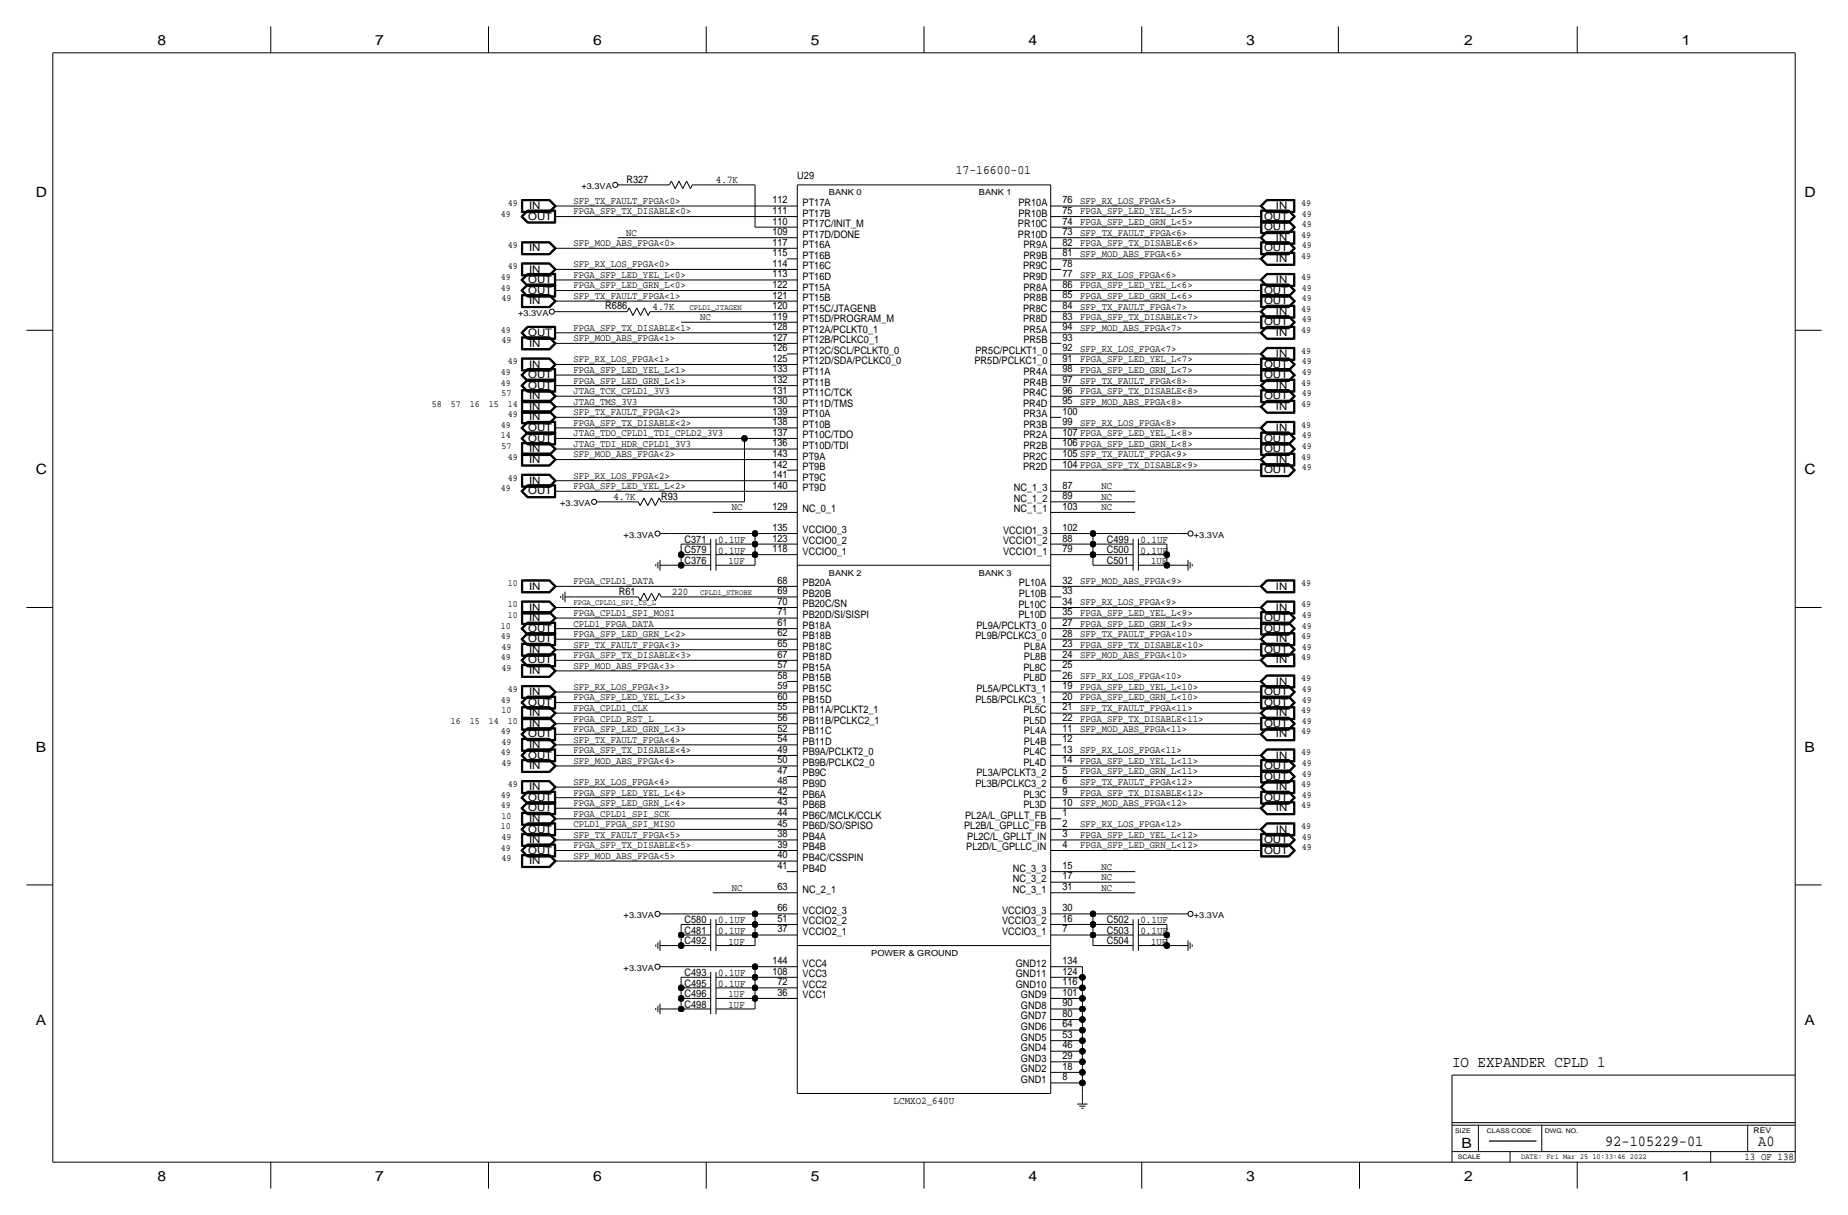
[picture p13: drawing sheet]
<svg xmlns="http://www.w3.org/2000/svg" width="444mm" height="292mm" viewBox="0 0 444 292" stroke-linecap="round" stroke-linejoin="round" font-family="sans-serif">
<defs><g id="words">
<text font-size="3.8" x="349.2" y="256.5">IO EXPANDER CPLD 1</text>
<g font-size="3.7">
<text x="386.1" y="275.6">92-105229-01</text>
<text x="422.9" y="275.6">A0</text>
</g>
<g font-size="3.4">
<text x="37.9" y="10.8">8</text>
<text x="90.3" y="10.8">7</text>
<text x="142.6" y="10.8">6</text>
<text x="195" y="10.8">5</text>
<text x="247.4" y="10.8">4</text>
<text x="299.8" y="10.8">3</text>
<text x="352.2" y="10.8">2</text>
<text x="404.5" y="10.8">1</text>
<text x="8.6" y="47.3">D</text>
<text x="434" y="47.3">D</text>
<text x="8.6" y="114">C</text>
<text x="434" y="114">C</text>
<text x="8.6" y="180.7">B</text>
<text x="434" y="180.7">B</text>
<text x="8.6" y="246.4">A</text>
<text x="434" y="246.4">A</text>
<text x="351.5" y="275.9">B</text>
<text x="37.9" y="283.8">8</text>
<text x="90.3" y="283.8">7</text>
<text x="142.6" y="283.8">6</text>
<text x="195" y="283.8">5</text>
<text x="247.4" y="283.8">4</text>
<text x="299.8" y="283.8">3</text>
<text x="352.1" y="283.8">2</text>
<text x="404.5" y="283.8">1</text>
</g>
<text font-size="3.1" x="229.9" y="41.9">17-16600-01</text>
<g font-size="2.5">
<text x="150.7" y="43.9">R327</text>
<text x="172.2" y="43.9">4.7K</text>
<text x="191.8" y="43.1">U29</text>
<text x="127" y="52.8">OUT</text>
<text x="127.3" y="50.3">IN</text>
<text x="185.8" y="51.5">111</text>
<text x="185.8" y="48.9">112</text>
<text x="193" y="49.5">PT17A</text>
<text x="193" y="52.1">PT17B</text>
<text x="245" y="52.1">PR10B</text>
<text x="245" y="49.5">PR10A</text>
<text x="255.5" y="54">74</text>
<text x="255.5" y="51.4">75</text>
<text x="255.5" y="48.9">76</text>
<text x="304" y="52.8">OUT</text>
<text x="306.9" y="50.3">IN</text>
<text x="185.8" y="56.5">109</text>
<text x="185.8" y="54">110</text>
<text x="185.8" y="59.1">117</text>
<text x="193" y="59.7">PT16A</text>
<text x="193" y="57.1">PT17D/DONE</text>
<text x="193" y="54.6">PT17C/INIT_M</text>
<text x="244.8" y="57.1">PR10D</text>
<text x="244.8" y="54.6">PR10C</text>
<text x="246.2" y="59.7">PR9A</text>
<text x="255.5" y="56.5">73</text>
<text x="255.5" y="59.1">82</text>
<text x="304" y="55.4">OUT</text>
<text x="306.9" y="57.9">IN</text>
<text x="127.3" y="60.5">IN</text>
<text x="127.3" y="65.5">IN</text>
<text x="185.8" y="64.2">114</text>
<text x="185.8" y="61.6">115</text>
<text x="193" y="62.2">PT16B</text>
<text x="193" y="64.8">PT16C</text>
<text x="246.1" y="64.8">PR9C</text>
<text x="246.2" y="62.2">PR9B</text>
<text x="255.5" y="64.1">78</text>
<text x="255.5" y="61.6">81</text>
<text x="304" y="60.5">OUT</text>
<text x="306.9" y="63">IN</text>
<text x="127" y="68.1">OUT</text>
<text x="127" y="70.6">OUT</text>
<text x="185.8" y="66.7">113</text>
<text x="185.8" y="71.8">121</text>
<text x="185.8" y="69.2">122</text>
<text x="193" y="69.8">PT15A</text>
<text x="193" y="67.3">PT16D</text>
<text x="246.1" y="67.3">PR9D</text>
<text x="246.2" y="69.8">PR8A</text>
<text x="255.5" y="66.7">77</text>
<text x="255.5" y="71.8">85</text>
<text x="255.5" y="69.2">86</text>
<text x="304" y="70.6">OUT</text>
<text x="306.9" y="68.1">IN</text>
<text x="127.3" y="73.2">IN</text>
<text x="145.6" y="74.4">R686</text>
<text x="157" y="74.4">4.7K</text>
<text x="185.8" y="76.9">119</text>
<text x="185.8" y="74.3">120</text>
<text x="193" y="77.5">PT15D/PROGRAM_M</text>
<text x="193" y="74.9">PT15C/JTAGENB</text>
<text x="193" y="72.4">PT15B</text>
<text x="246.1" y="77.5">PR8D</text>
<text x="246.1" y="74.9">PR8C</text>
<text x="246.2" y="72.4">PR8B</text>
<text x="255.5" y="76.8">83</text>
<text x="255.5" y="74.3">84</text>
<text x="304" y="73.2">OUT</text>
<text x="306.9" y="75.7">IN</text>
<text x="127" y="80.8">OUT</text>
<text x="127.3" y="83.3">IN</text>
<text x="185.8" y="81.9">127</text>
<text x="185.8" y="79.4">128</text>
<text x="193" y="82.5">PT12B/PCLKC0_1</text>
<text x="193" y="80">PT12A/PCLKT0_1</text>
<text x="246.2" y="82.6">PR5B</text>
<text x="246.2" y="80">PR5A</text>
<text x="255.5" y="81.9">93</text>
<text x="255.5" y="79.4">94</text>
<text x="304" y="78.2">OUT</text>
<text x="306.9" y="80.8">IN</text>
<text x="127.3" y="88.4">IN</text>
<text x="185.8" y="87">125</text>
<text x="185.8" y="84.5">126</text>
<text x="185.8" y="89.6">133</text>
<text x="193" y="85.1">PT12C/SCL/PCLKT0_0</text>
<text x="193" y="87.6">PT12D/SDA/PCLKC0_0</text>
<text x="234.4" y="87.6">PR5D/PCLKC1_0</text>
<text x="234.6" y="85.1">PR5C/PCLKT1_0</text>
<text x="255.5" y="87">91</text>
<text x="255.5" y="84.5">92</text>
<text x="255.5" y="89.5">98</text>
<text x="304" y="88.4">OUT</text>
<text x="306.9" y="85.9">IN</text>
<text x="127" y="93.5">OUT</text>
<text x="127" y="90.9">OUT</text>
<text x="185.8" y="94.6">131</text>
<text x="185.8" y="92.1">132</text>
<text x="193" y="95.2">PT11C/TCK</text>
<text x="193" y="92.7">PT11B</text>
<text x="193" y="90.2">PT11A</text>
<text x="246.1" y="95.2">PR4C</text>
<text x="246.2" y="90.2">PR4A</text>
<text x="246.2" y="92.7">PR4B</text>
<text x="255.5" y="94.6">96</text>
<text x="255.5" y="92.1">97</text>
<text x="304" y="90.9">OUT</text>
<text x="306.9" y="93.5">IN</text>
<text x="127.3" y="96">IN</text>
<text x="127.3" y="98.6">IN</text>
<text x="127.3" y="101.1">IN</text>
<text x="185.8" y="97.2">130</text>
<text x="185.8" y="99.7">139</text>
<text x="193" y="97.8">PT11D/TMS</text>
<text x="193" y="100.3">PT10A</text>
<text x="246.1" y="97.8">PR4D</text>
<text x="246.2" y="100.3">PR3A</text>
<text x="255.5" y="97.2">95</text>
<text x="255.5" y="99.7">100</text>
<text x="304" y="96">OUT</text>
<text x="306.9" y="98.6">IN</text>
<text x="127" y="103.6">OUT</text>
<text x="127" y="106.2">OUT</text>
<text x="185.8" y="107.3">136</text>
<text x="185.8" y="104.8">137</text>
<text x="185.8" y="102.2">138</text>
<text x="193" y="107.9">PT10D/TDI</text>
<text x="193" y="105.4">PT10C/TDO</text>
<text x="193" y="102.9">PT10B</text>
<text x="246.2" y="102.9">PR3B</text>
<text x="246.2" y="105.4">PR2A</text>
<text x="246.2" y="108">PR2B</text>
<text x="255.5" y="102.2">99</text>
<text x="255.5" y="107.3">106 FPGA_SFP_LED_GRN_L&lt;8&gt;</text>
<text x="255.5" y="104.8">107 FPGA_SFP_LED_YEL_L&lt;8&gt;</text>
<text x="304" y="106.2">OUT</text>
<text x="306.9" y="103.6">IN</text>
<text x="127.3" y="108.7">IN</text>
<text x="127.3" y="111.3">IN</text>
<text x="185.8" y="112.4">142</text>
<text x="185.8" y="109.9">143</text>
<text x="193" y="113">PT9B</text>
<text x="193" y="110.5">PT9A</text>
<text x="246.1" y="110.5">PR2C</text>
<text x="246.1" y="113">PR2D</text>
<text x="255.5" y="112.4">104 FPGA_SFP_TX_DISABLE&lt;9&gt;</text>
<text x="255.5" y="109.9">105 SFP_TX_FAULT_FPGA&lt;9&gt;</text>
<text x="304" y="108.7">OUT</text>
<text x="304" y="113.8">OUT</text>
<text x="306.9" y="111.3">IN</text>
<text x="127" y="118.9">OUT</text>
<text x="127.3" y="116.3">IN</text>
<text x="185.8" y="117.5">140</text>
<text x="185.8" y="114.9">141</text>
<text x="193" y="118.1">PT9D</text>
<text x="193" y="115.6">PT9C</text>
<text x="243.9" y="118.1">NC_1_3</text>
<text x="255.5" y="117.4">87</text>
<text x="255.5" y="120">89</text>
<text x="147.6" y="120.1">4.7K</text>
<text x="159" y="120.1">R93</text>
<text x="185.8" y="122.5">129</text>
<text x="193" y="123.2">NC_0_1</text>
<text x="243.9" y="120.6">NC_1_2</text>
<text x="243.9" y="123.2">NC_1_1</text>
<text x="255.5" y="122.5">103</text>
<text x="164.6" y="130.5">C371</text>
<text x="172.7" y="130.6">0.1UF</text>
<text x="185.8" y="127.7">135</text>
<text x="185.8" y="130.2">123</text>
<text x="193" y="128.3">VCCIO0_3</text>
<text x="193" y="130.8">VCCIO0_2</text>
<text x="241.3" y="130.8">VCCIO1_2</text>
<text x="241.3" y="128.3">VCCIO1_3</text>
<text x="255.5" y="127.7">102</text>
<text x="255.5" y="130.2">88</text>
<text x="266.2" y="130.5">C499</text>
<text x="274.3" y="130.6">0.1UF</text>
<text x="164.6" y="133">C579</text>
<text x="164.6" y="135.6">C376</text>
<text x="172.7" y="133.1">0.1UF</text>
<text x="185.8" y="132.7">118</text>
<text x="193" y="133.3">VCCIO0_1</text>
<text x="241.3" y="133.3">VCCIO1_1</text>
<text x="255.5" y="132.7">79</text>
<text x="266.2" y="133">C500</text>
<text x="266.2" y="135.6">C501</text>
<text x="274.3" y="133.1">0.1UF</text>
<text x="127.3" y="141.7">IN</text>
<text x="148.8" y="143">R61</text>
<text x="161.6" y="143">220</text>
<text x="187" y="142.9">69</text>
<text x="187" y="140.3">68</text>
<text x="193" y="141">PB20A</text>
<text x="193" y="143.5">PB20B</text>
<text x="245.1" y="143.5">PL10B</text>
<text x="245.1" y="141">PL10A</text>
<text x="255.5" y="142.9">33</text>
<text x="255.5" y="140.3">32</text>
<text x="306.9" y="141.7">IN</text>
<text x="127.3" y="149.4">IN</text>
<text x="127.3" y="146.8">IN</text>
<text x="187" y="147.9">71</text>
<text x="187" y="145.4">70</text>
<text x="193" y="148.6">PB20D/SI/SISPI</text>
<text x="193" y="146">PB20C/SN</text>
<text x="244.9" y="146.1">PL10C</text>
<text x="244.9" y="148.6">PL10D</text>
<text x="255.5" y="148">35</text>
<text x="255.5" y="145.4">34</text>
<text x="304" y="149.4">OUT</text>
<text x="306.9" y="146.8">IN</text>
<text x="127" y="151.9">OUT</text>
<text x="127" y="154.4">OUT</text>
<text x="187" y="155.6">65</text>
<text x="187" y="153">62</text>
<text x="187" y="150.5">61</text>
<text x="193" y="151.1">PB18A</text>
<text x="193" y="153.7">PB18B</text>
<text x="234.6" y="153.7">PL9B/PCLKC3_0</text>
<text x="234.9" y="151.1">PL9A/PCLKT3_0</text>
<text x="255.5" y="153">28</text>
<text x="255.5" y="150.5">27</text>
<text x="255.5" y="155.6">23</text>
<text x="304" y="151.9">OUT</text>
<text x="306.9" y="154.4">IN</text>
<text x="127" y="159.5">OUT</text>
<text x="127.3" y="157">IN</text>
<text x="187" y="158.1">67</text>
<text x="187" y="160.6">57</text>
<text x="193" y="156.2">PB18C</text>
<text x="193" y="161.3">PB15A</text>
<text x="193" y="158.7">PB18D</text>
<text x="246.2" y="161.3">PL8C</text>
<text x="246.3" y="158.7">PL8B</text>
<text x="246.3" y="156.2">PL8A</text>
<text x="255.5" y="160.7">25</text>
<text x="255.5" y="158.1">24</text>
<text x="304" y="157">OUT</text>
<text x="306.9" y="159.5">IN</text>
<text x="127.3" y="162.1">IN</text>
<text x="127.3" y="167.1">IN</text>
<text x="187" y="165.7">59</text>
<text x="187" y="163.2">58</text>
<text x="193" y="166.4">PB15C</text>
<text x="193" y="163.8">PB15B</text>
<text x="234.9" y="166.4">PL5A/PCLKT3_1</text>
<text x="246.2" y="163.8">PL8D</text>
<text x="255.5" y="163.2">26</text>
<text x="255.5" y="165.7">19</text>
<text x="304" y="167.1">OUT</text>
<text x="306.9" y="164.6">IN</text>
<text x="127" y="169.7">OUT</text>
<text x="127.3" y="172.2">IN</text>
<text x="187" y="168.3">60</text>
<text x="187" y="173.3">56</text>
<text x="187" y="170.8">55</text>
<text x="193" y="171.4">PB11A/PCLKT2_1</text>
<text x="193" y="168.9">PB15D</text>
<text x="193" y="174">PB11B/PCLKC2_1</text>
<text x="234.6" y="168.9">PL5B/PCLKC3_1</text>
<text x="246.2" y="171.4">PL5C</text>
<text x="246.2" y="174">PL5D</text>
<text x="255.5" y="173.3">22</text>
<text x="255.5" y="170.8">21</text>
<text x="255.5" y="168.3">20</text>
<text x="304" y="169.7">OUT</text>
<text x="306.9" y="172.2">IN</text>
<text x="127" y="177.3">OUT</text>
<text x="127.3" y="174.8">IN</text>
<text x="127.3" y="179.8">IN</text>
<text x="187" y="178.4">54</text>
<text x="187" y="175.9">52</text>
<text x="193" y="176.5">PB11C</text>
<text x="193" y="179.1">PB11D</text>
<text x="246.3" y="179.1">PL4B</text>
<text x="246.3" y="176.5">PL4A</text>
<text x="255.5" y="178.4">12</text>
<text x="255.5" y="175.9">11</text>
<text x="304" y="174.8">OUT</text>
<text x="306.9" y="177.3">IN</text>
<text x="127" y="182.4">OUT</text>
<text x="127.3" y="184.9">IN</text>
<text x="187" y="183.5">50</text>
<text x="187" y="180.9">49</text>
<text x="193" y="181.6">PB9A/PCLKT2_0</text>
<text x="193" y="184.1">PB9B/PCLKC2_0</text>
<text x="246.2" y="184.1">PL4D</text>
<text x="246.2" y="181.6">PL4C</text>
<text x="255.5" y="183.5">14</text>
<text x="255.5" y="181">13</text>
<text x="304" y="184.9">OUT</text>
<text x="306.9" y="182.4">IN</text>
<text x="127.3" y="190">IN</text>
<text x="187" y="188.6">48</text>
<text x="187" y="186">47</text>
<text x="187" y="191.1">42</text>
<text x="193" y="186.7">PB9C</text>
<text x="193" y="191.8">PB6A</text>
<text x="193" y="189.2">PB9D</text>
<text x="234.6" y="189.2">PL3B/PCLKC3_2</text>
<text x="234.9" y="186.7">PL3A/PCLKT3_2</text>
<text x="246.2" y="191.8">PL3C</text>
<text x="255.5" y="191.1">9</text>
<text x="255.5" y="188.6">6</text>
<text x="255.5" y="186">5</text>
<text x="304" y="187.5">OUT</text>
<text x="306.9" y="190">IN</text>
<text x="127" y="195.1">OUT</text>
<text x="127" y="192.5">OUT</text>
<text x="127.3" y="197.6">IN</text>
<text x="187" y="196.2">44</text>
<text x="187" y="193.6">43</text>
<text x="193" y="196.8">PB6C/MCLK/CCLK</text>
<text x="193" y="194.3">PB6B</text>
<text x="232.2" y="196.8">PL2A/L_GPLLT_FB</text>
<text x="246.2" y="194.3">PL3D</text>
<text x="255.5" y="193.7">10</text>
<text x="255.5" y="196.2">1</text>
<text x="304" y="192.5">OUT</text>
<text x="306.9" y="195.1">IN</text>
<text x="127" y="200.2">OUT</text>
<text x="127.3" y="202.7">IN</text>
<text x="187" y="198.7">45</text>
<text x="187" y="203.8">39</text>
<text x="187" y="201.3">38</text>
<text x="193" y="201.9">PB4A</text>
<text x="193" y="199.4">PB6D/SO/SPISO</text>
<text x="231.9" y="199.4">PL2B/L_GPLLC_FB</text>
<text x="232.7" y="201.9">PL2C/L_GPLLT_IN</text>
<text x="255.5" y="203.8">4</text>
<text x="255.5" y="201.3">3</text>
<text x="255.5" y="198.7">2</text>
<text x="304" y="202.7">OUT</text>
<text x="306.9" y="200.2">IN</text>
<text x="127" y="205.2">OUT</text>
<text x="127.3" y="207.8">IN</text>
<text x="187" y="208.9">41</text>
<text x="187" y="206.3">40</text>
<text x="193" y="209.5">PB4D</text>
<text x="193" y="207">PB4C/CSSPIN</text>
<text x="193" y="204.5">PB4B</text>
<text x="232.4" y="204.5">PL2D/L_GPLLC_IN</text>
<text x="243.6" y="209.5">NC_3_3</text>
<text x="255.5" y="208.9">15</text>
<text x="304" y="205.2">OUT</text>
<text x="187" y="214">63</text>
<text x="193" y="214.6">NC_2_1</text>
<text x="243.6" y="212.1">NC_3_2</text>
<text x="243.6" y="214.6">NC_3_1</text>
<text x="255.5" y="211.4">17</text>
<text x="255.5" y="214">31</text>
<text x="164.6" y="221.9">C580</text>
<text x="172.7" y="222">0.1UF</text>
<text x="187" y="219.1">66</text>
<text x="187" y="221.6">51</text>
<text x="193" y="219.7">VCCIO2_3</text>
<text x="241" y="219.7">VCCIO3_3</text>
<text x="255.5" y="219.1">30</text>
<text x="255.5" y="221.6">16</text>
<text x="266.2" y="221.9">C502</text>
<text x="274.3" y="222">0.1UF</text>
<text x="164.6" y="227">C492</text>
<text x="164.6" y="224.5">C481</text>
<text x="172.7" y="224.5">0.1UF</text>
<text x="187" y="224.2">37</text>
<text x="193" y="222.2">VCCIO2_2</text>
<text x="193" y="224.8">VCCIO2_1</text>
<text x="241" y="224.8">VCCIO3_1</text>
<text x="241" y="222.2">VCCIO3_2</text>
<text x="255.5" y="224.2">7</text>
<text x="266.2" y="224.5">C503</text>
<text x="266.2" y="227">C504</text>
<text x="274.3" y="224.5">0.1UF</text>
<text x="185.8" y="231.8">144</text>
<text x="193" y="232.4">VCC4</text>
<text x="244.3" y="232.4">GND12</text>
<text x="255.5" y="231.7">134</text>
<text x="164.6" y="234.6">C493</text>
<text x="164.6" y="237.2">C495</text>
<text x="164.6" y="239.7">C496</text>
<text x="172.7" y="234.7">0.1UF</text>
<text x="172.7" y="237.2">0.1UF</text>
<text x="185.8" y="234.3">108</text>
<text x="187" y="236.9">72</text>
<text x="187" y="239.4">36</text>
<text x="193" y="235">VCC3</text>
<text x="193" y="237.5">VCC2</text>
<text x="244.3" y="234.9">GND11</text>
<text x="244.3" y="237.5">GND10</text>
<text x="255.5" y="234.3">124</text>
<text x="255.5" y="236.8">116</text>
<text x="255.5" y="239.4">101</text>
<text x="164.6" y="242.3">C498</text>
<text x="193" y="240">VCC1</text>
<text x="245.6" y="240">GND9</text>
<text x="245.6" y="242.6">GND8</text>
<text x="245.6" y="245.1">GND7</text>
<text x="255.5" y="241.9">90</text>
<text x="255.5" y="244.4">80</text>
<text x="245.6" y="247.6">GND6</text>
<text x="245.6" y="250.2">GND5</text>
<text x="255.5" y="247">64</text>
<text x="255.5" y="249.5">53</text>
<text x="245.6" y="252.7">GND4</text>
<text x="245.6" y="255.3">GND3</text>
<text x="245.6" y="257.8">GND2</text>
<text x="255.5" y="252.1">46</text>
<text x="255.5" y="254.6">29</text>
<text x="255.5" y="257.2">18</text>
<text x="245.6" y="260.3">GND1</text>
<text x="255.5" y="259.7">8</text>
<text x="214.9" y="265.4">LCMXO2_640U</text>
<text x="419.6" y="278.9">13 OF 138</text>
</g>
<g font-size="2.4">
<text x="137.9" y="49">SFP_TX_FAULT_FPGA&lt;0&gt;</text>
<text x="137.9" y="51.6">FPGA_SFP_TX_DISABLE&lt;0&gt;</text>
<text x="259.8" y="49">SFP_RX_LOS_FPGA&lt;5&gt;</text>
<text x="259.8" y="51.6">FPGA_SFP_LED_YEL_L&lt;5&gt;</text>
<text x="137.9" y="59.2">SFP_MOD_ABS_FPGA&lt;0&gt;</text>
<text x="150.6" y="56.6">NC</text>
<text x="259.8" y="56.6">SFP_TX_FAULT_FPGA&lt;6&gt;</text>
<text x="259.8" y="54.1">FPGA_SFP_LED_GRN_L&lt;5&gt;</text>
<text x="259.8" y="59.2">FPGA_SFP_TX_DISABLE&lt;6&gt;</text>
<text x="137.9" y="64.3">SFP_RX_LOS_FPGA&lt;0&gt;</text>
<text x="259.8" y="61.7">SFP_MOD_ABS_FPGA&lt;6&gt;</text>
<text x="137.9" y="71.9">SFP_TX_FAULT_FPGA&lt;1&gt;</text>
<text x="137.9" y="69.3">FPGA_SFP_LED_GRN_L&lt;0&gt;</text>
<text x="137.9" y="66.8">FPGA_SFP_LED_YEL_L&lt;0&gt;</text>
<text x="259.8" y="71.9">FPGA_SFP_LED_GRN_L&lt;6&gt;</text>
<text x="259.8" y="69.3">FPGA_SFP_LED_YEL_L&lt;6&gt;</text>
<text x="259.8" y="66.8">SFP_RX_LOS_FPGA&lt;6&gt;</text>
<text x="168.4" y="77">NC</text>
<text x="259.8" y="77">FPGA_SFP_TX_DISABLE&lt;7&gt;</text>
<text x="259.8" y="74.4">SFP_TX_FAULT_FPGA&lt;7&gt;</text>
<text x="137.9" y="82">SFP_MOD_ABS_FPGA&lt;1&gt;</text>
<text x="137.9" y="79.5">FPGA_SFP_TX_DISABLE&lt;1&gt;</text>
<text x="259.8" y="79.5">SFP_MOD_ABS_FPGA&lt;7&gt;</text>
<text x="137.9" y="87.1">SFP_RX_LOS_FPGA&lt;1&gt;</text>
<text x="137.9" y="89.7">FPGA_SFP_LED_YEL_L&lt;1&gt;</text>
<text x="259.8" y="84.6">SFP_RX_LOS_FPGA&lt;7&gt;</text>
<text x="259.8" y="87.1">FPGA_SFP_LED_YEL_L&lt;7&gt;</text>
<text x="259.8" y="89.7">FPGA_SFP_LED_GRN_L&lt;7&gt;</text>
<text x="137.9" y="94.7">JTAG_TCK_CPLD1_3V3</text>
<text x="137.9" y="92.2">FPGA_SFP_LED_GRN_L&lt;1&gt;</text>
<text x="259.8" y="94.7">FPGA_SFP_TX_DISABLE&lt;8&gt;</text>
<text x="259.8" y="92.2">SFP_TX_FAULT_FPGA&lt;8&gt;</text>
<text x="137.9" y="97.3">JTAG_TMS_3V3</text>
<text x="137.9" y="99.8">SFP_TX_FAULT_FPGA&lt;2&gt;</text>
<text x="259.8" y="97.3">SFP_MOD_ABS_FPGA&lt;8&gt;</text>
<text x="137.9" y="107.4">JTAG_TDI_HDR_CPLD1_3V3</text>
<text x="137.9" y="104.9">JTAG_TDO_CPLD1_TDI_CPLD2_3V3</text>
<text x="137.9" y="102.4">FPGA_SFP_TX_DISABLE&lt;2&gt;</text>
<text x="259.8" y="102.4">SFP_RX_LOS_FPGA&lt;8&gt;</text>
<text x="137.9" y="110">SFP_MOD_ABS_FPGA&lt;2&gt;</text>
<text x="137.9" y="117.6">FPGA_SFP_LED_YEL_L&lt;2&gt;</text>
<text x="137.9" y="115.1">SFP_RX_LOS_FPGA&lt;2&gt;</text>
<text x="264.9" y="117.6">NC</text>
<text x="176" y="122.7">NC</text>
<text x="264.9" y="122.7">NC</text>
<text x="264.9" y="120.1">NC</text>
<text x="175.3" y="135.6">1UF</text>
<text x="276.9" y="135.6">1UF</text>
<text x="137.9" y="140.5">FPGA_CPLD1_DATA</text>
<text x="259.8" y="140.5">SFP_MOD_ABS_FPGA&lt;9&gt;</text>
<text x="137.9" y="148.1">FPGA_CPLD1_SPI_MOSI</text>
<text x="259.8" y="145.5">SFP_RX_LOS_FPGA&lt;9&gt;</text>
<text x="259.8" y="148.1">FPGA_SFP_LED_YEL_L&lt;9&gt;</text>
<text x="137.9" y="153.2">FPGA_SFP_LED_GRN_L&lt;2&gt;</text>
<text x="137.9" y="155.7">SFP_TX_FAULT_FPGA&lt;3&gt;</text>
<text x="137.9" y="150.6">CPLD1_FPGA_DATA</text>
<text x="259.8" y="153.2">SFP_TX_FAULT_FPGA&lt;10&gt;</text>
<text x="259.8" y="155.7">FPGA_SFP_TX_DISABLE&lt;10&gt;</text>
<text x="259.8" y="150.6">FPGA_SFP_LED_GRN_L&lt;9&gt;</text>
<text x="137.9" y="160.8">SFP_MOD_ABS_FPGA&lt;3&gt;</text>
<text x="137.9" y="158.2">FPGA_SFP_TX_DISABLE&lt;3&gt;</text>
<text x="259.8" y="158.2">SFP_MOD_ABS_FPGA&lt;10&gt;</text>
<text x="137.9" y="165.9">SFP_RX_LOS_FPGA&lt;3&gt;</text>
<text x="259.8" y="163.3">SFP_RX_LOS_FPGA&lt;10&gt;</text>
<text x="259.8" y="165.9">FPGA_SFP_LED_YEL_L&lt;10&gt;</text>
<text x="137.9" y="170.9">FPGA_CPLD1_CLK</text>
<text x="137.9" y="168.4">FPGA_SFP_LED_YEL_L&lt;3&gt;</text>
<text x="137.9" y="173.5">FPGA_CPLD_RST_L</text>
<text x="259.8" y="168.4">FPGA_SFP_LED_GRN_L&lt;10&gt;</text>
<text x="259.8" y="173.5">FPGA_SFP_TX_DISABLE&lt;11&gt;</text>
<text x="259.8" y="170.9">SFP_TX_FAULT_FPGA&lt;11&gt;</text>
<text x="137.9" y="178.6">SFP_TX_FAULT_FPGA&lt;4&gt;</text>
<text x="137.9" y="176">FPGA_SFP_LED_GRN_L&lt;3&gt;</text>
<text x="259.8" y="176">SFP_MOD_ABS_FPGA&lt;11&gt;</text>
<text x="137.9" y="181.1">FPGA_SFP_TX_DISABLE&lt;4&gt;</text>
<text x="137.9" y="183.6">SFP_MOD_ABS_FPGA&lt;4&gt;</text>
<text x="259.8" y="183.6">FPGA_SFP_LED_YEL_L&lt;11&gt;</text>
<text x="259.8" y="181.1">SFP_RX_LOS_FPGA&lt;11&gt;</text>
<text x="137.9" y="191.3">FPGA_SFP_LED_YEL_L&lt;4&gt;</text>
<text x="137.9" y="188.7">SFP_RX_LOS_FPGA&lt;4&gt;</text>
<text x="259.8" y="186.2">FPGA_SFP_LED_GRN_L&lt;11&gt;</text>
<text x="259.8" y="191.3">FPGA_SFP_TX_DISABLE&lt;12&gt;</text>
<text x="259.8" y="188.7">SFP_TX_FAULT_FPGA&lt;12&gt;</text>
<text x="137.9" y="193.8">FPGA_SFP_LED_GRN_L&lt;4&gt;</text>
<text x="137.9" y="196.3">FPGA_CPLD1_SPI_SCK</text>
<text x="259.8" y="193.8">SFP_MOD_ABS_FPGA&lt;12&gt;</text>
<text x="137.9" y="198.9">CPLD1_FPGA_SPI_MISO</text>
<text x="137.9" y="204">FPGA_SFP_TX_DISABLE&lt;5&gt;</text>
<text x="137.9" y="201.4">SFP_TX_FAULT_FPGA&lt;5&gt;</text>
<text x="259.8" y="198.9">SFP_RX_LOS_FPGA&lt;12&gt;</text>
<text x="259.8" y="201.4">FPGA_SFP_LED_YEL_L&lt;12&gt;</text>
<text x="259.8" y="204">FPGA_SFP_LED_GRN_L&lt;12&gt;</text>
<text x="137.9" y="206.5">SFP_MOD_ABS_FPGA&lt;5&gt;</text>
<text x="264.9" y="209">NC</text>
<text x="176" y="214.1">NC</text>
<text x="264.9" y="211.6">NC</text>
<text x="264.9" y="214.1">NC</text>
<text x="175.3" y="227.1">1UF</text>
<text x="276.9" y="227.1">1UF</text>
<text x="175.3" y="239.8">1UF</text>
<text x="175.3" y="242.3">1UF</text>
</g>
<g font-size="2.3">
<text x="120.4" y="52.1">49</text>
<text x="122.1" y="49.5">49</text>
<text x="313" y="49.5">49</text>
<text x="313.1" y="52.1">49</text>
<text x="122.1" y="59.7">49</text>
<text x="313" y="57.1">49</text>
<text x="313.1" y="54.6">49</text>
<text x="313.1" y="59.7">49</text>
<text x="122.1" y="64.8">49</text>
<text x="313" y="62.2">49</text>
<text x="120.4" y="67.3">49</text>
<text x="120.4" y="69.8">49</text>
<text x="313" y="67.3">49</text>
<text x="313.1" y="69.8">49</text>
<text x="120.6" y="72.4">49</text>
<text x="313" y="74.9">49</text>
<text x="313.1" y="72.4">49</text>
<text x="313.1" y="77.5">49</text>
<text x="120.4" y="80">49</text>
<text x="120.6" y="82.5">49</text>
<text x="313" y="80">49</text>
<text x="122.1" y="87.6">49</text>
<text x="313" y="85.1">49</text>
<text x="313.1" y="87.6">49</text>
<text x="120.4" y="92.7">49</text>
<text x="120.4" y="90.2">49</text>
<text x="120.6" y="95.2">57</text>
<text x="313" y="92.7">49</text>
<text x="313.1" y="90.2">49</text>
<text x="313.1" y="95.2">49</text>
<text x="103.8" y="97.8">58</text>
<text x="108.4" y="97.8">57</text>
<text x="113" y="97.8">16</text>
<text x="117.6" y="97.8">15</text>
<text x="122.1" y="97.8">14</text>
<text x="122.1" y="100.3">49</text>
<text x="313" y="97.8">49</text>
<text x="120.4" y="105.4">14</text>
<text x="120.5" y="102.9">49</text>
<text x="120.6" y="107.9">57</text>
<text x="313" y="102.9">49</text>
<text x="313.1" y="105.4">49</text>
<text x="313.1" y="107.9">49</text>
<text x="122.1" y="110.5">49</text>
<text x="313" y="110.5">49</text>
<text x="313.1" y="113">49</text>
<text x="120.5" y="118.1">49</text>
<text x="122.1" y="115.6">49</text>
<text x="122.1" y="141">10</text>
<text x="313" y="141">49</text>
<text x="122.1" y="148.6">10</text>
<text x="122.1" y="146">10</text>
<text x="313" y="146">49</text>
<text x="313.1" y="148.6">49</text>
<text x="120.5" y="151.1">10</text>
<text x="120.5" y="153.7">49</text>
<text x="313" y="153.7">49</text>
<text x="313.1" y="151.1">49</text>
<text x="120.5" y="158.7">49</text>
<text x="120.6" y="156.2">49</text>
<text x="120.6" y="161.3">49</text>
<text x="313" y="158.7">49</text>
<text x="313.1" y="156.2">49</text>
<text x="122.1" y="166.4">49</text>
<text x="313" y="163.8">49</text>
<text x="313.1" y="166.4">49</text>
<text x="108.4" y="174">16</text>
<text x="113" y="174">15</text>
<text x="117.6" y="174">14</text>
<text x="120.4" y="168.9">49</text>
<text x="120.6" y="171.5">10</text>
<text x="122.1" y="174">10</text>
<text x="313" y="171.4">49</text>
<text x="313.1" y="168.9">49</text>
<text x="313.1" y="174">49</text>
<text x="120.4" y="176.5">49</text>
<text x="120.6" y="179.1">49</text>
<text x="313" y="176.5">49</text>
<text x="120.4" y="181.6">49</text>
<text x="120.6" y="184.2">49</text>
<text x="313" y="181.6">49</text>
<text x="313.1" y="184.1">49</text>
<text x="120.4" y="191.8">49</text>
<text x="122.1" y="189.2">49</text>
<text x="313" y="189.2">49</text>
<text x="313.1" y="186.7">49</text>
<text x="313.1" y="191.8">49</text>
<text x="120.4" y="194.3">49</text>
<text x="120.6" y="196.8">10</text>
<text x="313" y="194.3">49</text>
<text x="120.5" y="199.4">10</text>
<text x="120.6" y="201.9">49</text>
<text x="313" y="199.4">49</text>
<text x="313.1" y="201.9">49</text>
<text x="120.4" y="204.5">49</text>
<text x="120.6" y="207">49</text>
<text x="313.1" y="204.5">49</text>
</g>
<g font-size="2">
<text x="139.8" y="45.5">+3.3VA</text>
<text x="199.4" y="47">BANK 0</text>
<text x="235.5" y="47">BANK 1</text>
<text x="124.6" y="75.9">+3.3VA</text>
<text x="165.9" y="74.4">CPLD1_JTAGEN</text>
<text x="134.8" y="121.7">+3.3VA</text>
<text x="150" y="129.3">+3.3VA</text>
<text x="287.2" y="129.3">+3.3VA</text>
<text x="168.4" y="143">CPLD1_STROBE</text>
<text x="199.4" y="138.4">BANK 2</text>
<text x="235.5" y="138.4">BANK 3</text>
<text x="137.9" y="145.5">FPGA_CPLD1_SPI_CS_L</text>
<text x="150" y="220.7">+3.3VA</text>
<text x="287.2" y="220.7">+3.3VA</text>
<text x="150" y="233.4">+3.3VA</text>
<text x="209.6" y="229.9">POWER &amp; GROUND</text>
</g>
<g font-size="1.9">
<text x="421.8" y="272.3">REV</text>
<text x="365.9" y="278.7">DATE: Fri Mar 25 10:33:46 2022</text>
</g>
<g font-size="1.5">
<text x="350" y="272.3">SIZE</text>
<text x="357.6" y="272.3">CLASS CODE</text>
<text x="371.6" y="272.3">DWG. NO.</text>
<text x="350.7" y="278.7">SCALE</text>
</g>
</g></defs>
<g fill="none" stroke="#000" stroke-width=".24">
<path d="M12.7 12.7h419.1zM12.7 12.7v266.7zM65.1 6.3v6.4zM117.5 6.3v6.4zM169.9 6.3v6.4zM222.2 6.3v6.4zM274.6 6.3v6.4zM321.9 6.3v6.4zM379.4 6.3v6.4zM431.8 12.7v266.7zM125.3 52.1l1.5 1.5zM125.3 52.1l1.5-1.6z"/>
<path d="M125.4 48h6.8zM125.4 58.1h6.8zM125.4 52.1l1.5 1.4zM125.4 48v3.1zM125.4 51.1h6.8zM125.4 52.1l1.5-1.5zM125.4 58.1v3.2zM125.5 48.1h6.7zM125.5 58.2h6.7zM125.5 48.1v2.9zM125.5 51h6.7zM125.5 58.2v3z"/>
<path d="M125.6 52.1l1.3-1.4zM125.6 52.1l1.3 1.3zM125.6 48.2v2.7zM125.6 50.9h6.5zM125.6 58.3v2.8zM125.6 48.2h6.5zM125.6 58.3h6.5zM125.7 48.3h6.4zM125.7 48.3v2.5zM125.7 50.8h6.4zM125.7 52.1l1.3-1.3zM125.7 58.4h6.4z"/>
<path d="M125.7 58.4v2.6zM125.7 52.1l1.3 1.2zM126.8 50.5h6.9zM126.8 53.6h6.9zM126.9 53.5h6.7zM126.9 50.6h6.7zM126.9 50.7h6.6zM126.9 53.4h6.6zM127 50.8h6.3zM127 53.3h6.3zM132.1 50.8l1.2-1.3zM132.1 48.3l1.2 1.2z"/>
<path d="M132.1 58.4l1.2 1.3zM132.1 50.9l1.4-1.4zM132.1 48.2l1.4 1.3zM132.1 58.3l1.4 1.4zM132.2 51l1.5-1.5zM132.2 48.1l1.5 1.4zM132.2 58.2l1.5 1.5zM132.2 48l1.6 1.5zM132.2 58.1l1.6 1.6zM132.2 51.1l1.6-1.6zM133.3 50.8v2.5zM133.4 49.5h2.5z"/>
<path d="M133.4 52.1h2.5zM133.4 59.7h2.5zM133.5 50.7v2.7zM133.6 50.6v2.9zM133.7 50.5v3.1zM135.9 59.7h53.3zM135.9 52.1h53.3zM135.9 49.5h53.3zM148.6 44.4h2.5zM148.6 57.1h40.6zM151.1 44.4h7.6zM158.7 44.4h2.3z"/>
<path d="M161.5 43.5l-.5 .9zM161.5 43.5l.9 1.9zM163.3 43.5l.9 1.9zM163.3 43.5l-.9 1.9zM165.2 43.5l-1 1.9zM165.2 43.5l.9 1.9zM166.5 44.4h2.4zM166.5 44.4l-.4 1zM168.9 44.4h12.7zM181.6 44.4v10.2zM181.6 54.6h7.6zM189.2 49.5h2.6z"/>
<path d="M189.2 52.1h2.6zM189.2 59.7h2.6zM189.2 57.1h2.6zM189.2 54.6h2.6zM191.8 44.4v218.5zM191.8 44.4h60.9zM252.7 54.6h2.6zM252.7 49.5h2.6zM252.7 59.7h2.6zM252.7 57.1h2.6zM252.7 52.1h2.6zM252.7 44.4v218.5z"/>
<path d="M255.3 59.7h45.7zM255.3 49.5h45.7zM255.3 52.1h45.7zM255.3 54.6h45.7zM255.3 57.1h45.7zM301 49.5h2.5zM301 52.1h2.5zM301 54.6h2.5zM301 59.7h2.5zM301 57.1h2.5zM303.1 49.5l1.5 1.6zM303.1 57.1l1.5 1.6z"/>
<path d="M303.1 49.5l1.5-1.5zM303.1 57.1l1.5-1.5zM303.2 50.5h6.8zM303.2 53h6.8zM303.2 58.1h6.8zM303.2 49.5l1.5 1.5zM303.2 57.2l1.5 1.4zM303.2 49.5l1.5-1.4zM303.2 53.6h6.8zM303.2 50.5v3.1zM303.2 56.2h6.8zM303.2 53v3.2z"/>
<path d="M303.2 58.1v3.2zM303.2 57.1l1.5-1.4zM303.3 50.6v2.9zM303.3 53.5h6.7zM303.3 53.1v3zM303.3 56.1h6.7zM303.3 58.2v3zM303.3 50.6h6.7zM303.3 53.1h6.7zM303.3 58.2h6.7zM303.4 49.5l1.3-1.3zM303.4 57.1l1.3-1.3z"/>
<path d="M303.4 49.5l1.3 1.4zM303.4 57.2l1.3 1.3zM303.4 50.7v2.7zM303.4 53.4h6.5zM303.4 53.2v2.8zM303.4 56h6.5zM303.4 58.3v2.8zM303.4 50.7h6.5zM303.4 53.2h6.5zM303.4 58.3h6.5zM303.5 49.5l1.3 1.3zM303.5 57.1l1.3 1.3z"/>
<path d="M303.5 50.8h6.4zM303.5 53.3h6.4zM303.5 58.4h6.4zM303.5 49.5l1.3-1.2zM303.5 50.8v2.5zM303.5 53.3v2.6zM303.5 55.9h6.4zM303.5 58.4v2.6zM303.5 57.1l1.3-1.2zM304.6 48h6.9zM304.6 55.6h6.9zM304.6 51.1h6.9z"/>
<path d="M304.6 58.7h6.9zM304.7 48.1h6.7zM304.7 55.7h6.7zM304.7 51h6.7zM304.7 58.6h6.7zM304.7 48.2h6.6zM304.7 55.8h6.6zM304.7 50.9h6.6zM304.7 58.5h6.6zM304.8 48.3h6.3zM304.8 50.8h6.3zM304.8 55.9h6.3z"/>
<path d="M304.8 58.4h6.3zM309.9 50.8l1.2 1.3zM309.9 53.3l1.2 1.3zM309.9 58.4l1.2 1.3zM309.9 53.3l1.3-1.2zM309.9 55.9l1.3-1.3zM309.9 53.4l1.4-1.3zM309.9 56l1.4-1.4zM309.9 50.7l1.4 1.4zM309.9 53.2l1.4 1.4zM309.9 58.3l1.4 1.4zM310 53.5l1.5-1.4z"/>
<path d="M310 56.1l1.5-1.5zM310 50.6l1.5 1.5zM310 53.1l1.5 1.5zM310 58.2l1.5 1.5zM310 53.6l1.6-1.5zM310 56.2l1.6-1.6zM310 50.5l1.6 1.6zM310 53l1.6 1.6zM310 58.1l1.6 1.6zM311.1 48.3v2.5zM311.1 55.9v2.5zM311.3 48.2v2.7z"/>
<path d="M311.3 55.8v2.7zM311.4 48.1v2.9zM311.4 55.7v2.9zM311.5 48v3.1zM311.5 55.6v3.1zM6.3 79.4h6.4zM125.3 67.3l1.5 1.6zM125.3 69.8l1.5 1.6zM125.3 67.3l1.5-1.6zM125.3 69.8l1.5-1.5zM125.4 63.2h6.8zM125.4 70.8h6.8z"/>
<path d="M125.4 67.3l1.5 1.5zM125.4 69.9l1.5 1.4zM125.4 61.3h6.8zM125.4 63.2v3.1zM125.4 66.3h6.8zM125.4 67.3l1.5-1.5zM125.4 70.8v3.2zM125.4 74h6.8zM125.4 69.8l1.5-1.4zM125.5 63.3h6.7zM125.5 70.9h6.7zM125.5 61.2h6.7z"/>
<path d="M125.5 63.3v2.9zM125.5 66.2h6.7zM125.5 70.9v3zM125.5 73.9h6.7zM125.6 67.3l1.3-1.4zM125.6 69.8l1.3-1.3zM125.6 67.3l1.3 1.4zM125.6 69.9l1.3 1.3zM125.6 61.1h6.5zM125.6 63.4v2.7zM125.6 66.1h6.5zM125.6 71v2.8z"/>
<path d="M125.6 73.8h6.5zM125.6 63.4h6.5zM125.6 71h6.5zM125.7 61h6.4zM125.7 63.5h6.4zM125.7 63.5v2.5zM125.7 66h6.4zM125.7 67.3l1.3-1.3zM125.7 71.1h6.4zM125.7 71.1v2.6zM125.7 73.7h6.4zM125.7 69.8l1.3-1.2z"/>
<path d="M125.7 67.3l1.3 1.3zM125.7 69.8l1.3 1.3zM126.8 65.7h6.9zM126.8 68.3h6.9zM126.8 78.4h6.9zM126.8 68.9h6.9zM126.8 71.4h6.9zM126.9 68.8h6.7zM126.9 71.3h6.7zM126.9 65.8h6.7zM126.9 68.4h6.7zM126.9 78.5h6.7z"/>
<path d="M126.9 65.9h6.6zM126.9 68.5h6.6zM126.9 78.6h6.6zM126.9 68.7h6.6zM126.9 71.2h6.6zM127 66h6.3zM127 68.6h6.3zM127 78.7h6.3zM127 71.1h6.3zM132.1 61l1.2-1.3zM132.1 66l1.2-1.2zM132.1 73.7l1.2-1.3z"/>
<path d="M132.1 63.5l1.2 1.3zM132.1 71.1l1.2 1.3zM132.1 61.1l1.4-1.4zM132.1 66.1l1.4-1.3zM132.1 73.8l1.4-1.4zM132.1 63.4l1.4 1.4zM132.1 71l1.4 1.4zM132.2 61.2l1.5-1.5zM132.2 66.2l1.5-1.4zM132.2 73.9l1.5-1.5zM132.2 63.3l1.5 1.5zM132.2 70.9l1.5 1.5z"/>
<path d="M132.2 63.2l1.6 1.6zM132.2 70.8l1.6 1.6zM132.2 61.3l1.6-1.6zM132.2 66.3l1.6-1.5zM132.2 74l1.6-1.6zM133.3 66v2.6zM133.3 68.6v2.5zM133.3 78.7v2.6zM133.4 74.9h2.5zM133.4 64.8h2.5zM133.4 67.3h2.5zM133.4 72.4h2.5z"/>
<path d="M133.4 69.8h2.5zM133.5 65.9v2.8zM133.5 68.5v2.7zM133.5 78.6v2.8zM133.6 65.8v3zM133.6 68.4v2.9zM133.6 78.5v3zM133.7 65.7v3.2zM133.7 68.3v3.1zM133.7 78.4v3.2zM135.9 74.9h12.7zM135.9 64.8h53.3z"/>
<path d="M135.9 72.4h53.3zM135.9 67.3h53.3zM135.9 69.8h53.3zM148.6 74.9h2.2zM151.3 74l-.5 .9zM151.3 74l.9 1.8zM153.2 74l-1 1.8zM153.2 74l.9 1.8zM155 74l.9 1.8zM155 74l-.9 1.8zM156.4 74.9h2.3zM156.4 74.9l-.5 .9z"/>
<path d="M158.8 74.9h30.4zM163.8 77.5h25.4zM189.2 77.5h2.6zM189.2 62.2h2.6zM189.2 69.8h2.6zM189.2 74.9h2.6zM189.2 67.3h2.6zM189.2 72.4h2.6zM189.2 64.8h2.6zM252.7 67.3h2.6zM252.7 62.2h2.6zM252.7 77.5h2.6z"/>
<path d="M252.7 69.8h2.6zM252.7 72.4h2.6zM252.7 74.9h2.6zM252.7 64.8h2.6zM255.3 72.4h45.7zM255.3 62.2h45.7zM255.3 67.3h45.7zM255.3 69.8h45.7zM255.3 74.9h45.7zM255.3 77.5h45.7zM301 62.2h2.5zM301 67.3h2.5z"/>
<path d="M301 69.8h2.5zM301 72.4h2.5zM301 74.9h2.5zM301 77.5h2.5zM303.1 62.2l1.5 1.6zM303.1 67.3l1.5 1.6zM303.1 74.9l1.5 1.6zM303.1 62.2l1.5-1.5zM303.1 67.3l1.5-1.6zM303.1 74.9l1.5-1.5zM303.2 68.3h6.8zM303.2 70.8h6.8z"/>
<path d="M303.2 75.9h6.8zM303.2 62.2l1.5 1.5zM303.2 67.3l1.5 1.5zM303.2 74.9l1.5 1.5zM303.2 61.3h6.8zM303.2 62.2l1.5-1.4zM303.2 67.3l1.5-1.5zM303.2 71.4h6.8zM303.2 68.3v3.1zM303.2 74h6.8zM303.2 70.8v3.2zM303.2 74.9l1.5-1.4z"/>
<path d="M303.2 79h6.8zM303.2 75.9v3.1zM303.3 61.2h6.7zM303.3 68.4v2.9zM303.3 71.3h6.7zM303.3 70.9v3zM303.3 73.9h6.7zM303.3 76v2.9zM303.3 78.9h6.7zM303.3 68.4h6.7zM303.3 70.9h6.7zM303.3 76h6.7z"/>
<path d="M303.4 62.2l1.3-1.3zM303.4 67.3l1.3-1.4zM303.4 74.9l1.3-1.3zM303.4 62.2l1.3 1.4zM303.4 67.3l1.3 1.4zM303.4 74.9l1.3 1.4zM303.4 61.1h6.5zM303.4 68.5v2.7zM303.4 71.2h6.5zM303.4 71v2.8zM303.4 73.8h6.5zM303.4 76.1v2.7z"/>
<path d="M303.4 78.8h6.5zM303.4 68.5h6.5zM303.4 71h6.5zM303.4 76.1h6.5zM303.5 62.2l1.3 1.3zM303.5 67.3l1.3 1.3zM303.5 74.9l1.3 1.3zM303.5 68.6h6.4zM303.5 71.1h6.4zM303.5 76.2h6.4zM303.5 61h6.4zM303.5 67.3l1.3-1.3z"/>
<path d="M303.5 68.6v2.5zM303.5 71.1v2.6zM303.5 73.7h6.4zM303.5 74.9l1.3-1.2zM303.5 76.2v2.5zM303.5 78.7h6.4zM304.6 60.7h6.9zM304.6 65.7h6.9zM304.6 73.4h6.9zM304.6 78.4h6.9zM304.6 63.8h6.9zM304.6 68.9h6.9z"/>
<path d="M304.6 76.5h6.9zM304.7 60.8h6.7zM304.7 65.8h6.7zM304.7 73.5h6.7zM304.7 78.5h6.7zM304.7 63.7h6.7zM304.7 68.8h6.7zM304.7 76.4h6.7zM304.7 60.9h6.6zM304.7 65.9h6.6zM304.7 73.6h6.6zM304.7 78.6h6.6z"/>
<path d="M304.7 63.6h6.6zM304.7 68.7h6.6zM304.7 76.3h6.6zM304.8 61h6.3zM304.8 63.5h6.3zM304.8 66h6.3zM304.8 68.6h6.3zM304.8 73.7h6.3zM304.8 76.2h6.3zM304.8 78.7h6.3zM304.8 61l-1.3 1.2zM304.8 78.7l-1.3 1.3z"/>
<path d="M309.9 68.6l1.2 1.2zM309.9 71.1l1.2 1.3zM309.9 76.2l1.2 1.3zM309.9 61l1.3-1.3zM309.9 73.7l1.3-1.3zM309.9 61.1l1.4-1.4zM309.9 71.2l1.4-1.3zM309.9 73.8l1.4-1.4zM309.9 78.8l1.4-1.3zM309.9 68.5l1.4 1.3zM309.9 71l1.4 1.4zM309.9 76.1l1.4 1.4z"/>
<path d="M310 61.2l1.5-1.5zM310 71.3l1.5-1.4zM310 73.9l1.5-1.5zM310 78.9l1.5-1.4zM310 68.4l1.5 1.4zM310 70.9l1.5 1.5zM310 76l1.5 1.5zM310 61.3l1.6-1.6zM310 71.4l1.6-1.6zM310 74l1.6-1.6zM310 79l1.6-1.5zM310 68.3l1.6 1.5z"/>
<path d="M310 70.8l1.6 1.6zM310 75.9l1.6 1.6zM311.1 61v2.5zM311.1 66v2.6zM311.1 73.7v2.5zM311.1 78.7v2.6zM311.2 69.8l-1.3 1.3zM311.2 77.5l-1.3 1.2zM311.3 60.9v2.7zM311.3 65.9v2.8zM311.3 73.6v2.7zM311.3 78.6v2.8z"/>
<path d="M311.4 60.8v2.9zM311.4 65.8v3zM311.4 73.5v2.9zM311.4 78.5v3zM311.5 60.7v3.1zM311.5 65.7v3.2zM311.5 73.4v3.1zM311.5 78.4v3.2zM431.8 79.4h6.3zM125.3 92.7l1.5 1.6zM125.3 90.2l1.5 1.5zM125.3 80l1.5 1.6z"/>
<path d="M125.3 92.7l1.5-1.6zM125.3 90.2l1.5-1.6zM125.3 80l1.5-1.6zM125.4 81h6.8zM125.4 86.1h6.8zM125.4 93.7h6.8zM125.4 96.2h6.8zM125.4 98.8h6.8zM125.4 92.7l1.5 1.5zM125.4 90.2l1.5 1.4zM125.4 80l1.5 1.5zM125.4 81v3.1z"/>
<path d="M125.4 84.1h6.8zM125.4 86.1v3.1zM125.4 89.2h6.8zM125.4 92.7l1.5-1.5zM125.4 90.2l1.5-1.5zM125.4 93.7v3.1zM125.4 96.8h6.8zM125.4 96.2v3.2zM125.4 99.4h6.8zM125.4 98.8v3.1zM125.4 80l1.5-1.5zM125.5 81.1h6.7z"/>
<path d="M125.5 86.2h6.7zM125.5 93.8h6.7zM125.5 96.3h6.7zM125.5 98.9h6.7zM125.5 81.1v2.9zM125.5 84h6.7zM125.5 86.2v2.9zM125.5 89.1h6.7zM125.5 93.8v2.9zM125.5 96.7h6.7zM125.5 96.3v3zM125.5 99.3h6.7z"/>
<path d="M125.5 98.9v2.9zM125.6 92.7l1.3-1.4zM125.6 90.2l1.3-1.4zM125.6 80l1.3-1.4zM125.6 92.7l1.3 1.4zM125.6 90.2l1.3 1.3zM125.6 80l1.3 1.4zM125.6 81.2v2.7zM125.6 83.9h6.5zM125.6 86.3v2.7zM125.6 89h6.5zM125.6 93.9v2.7z"/>
<path d="M125.6 96.6h6.5zM125.6 96.4v2.8zM125.6 99.2h6.5zM125.6 99v2.7zM125.6 81.2h6.5zM125.6 86.3h6.5zM125.6 93.9h6.5zM125.6 96.4h6.5zM125.6 99h6.5zM125.7 81.3h6.4zM125.7 81.3v2.5zM125.7 83.8h6.4z"/>
<path d="M125.7 86.4h6.4zM125.7 86.4v2.5zM125.7 88.9h6.4zM125.7 92.7l1.3-1.3zM125.7 90.2l1.3-1.3zM125.7 94h6.4zM125.7 94v2.5zM125.7 96.5h6.4zM125.7 96.5v2.6zM125.7 99.1h6.4zM125.7 99.1v2.5zM125.7 80l1.3-1.3z"/>
<path d="M125.7 92.7l1.3 1.3zM125.7 90.2l1.3 1.2zM125.7 80l1.3 1.3zM126.8 91.1h6.9zM126.8 88.6h6.9zM126.8 94.3h6.9zM126.8 91.7h6.9zM126.8 81.6h6.9zM126.9 94.2h6.7zM126.9 91.6h6.7zM126.9 81.5h6.7zM126.9 91.2h6.7z"/>
<path d="M126.9 88.7h6.7zM126.9 91.3h6.6zM126.9 88.8h6.6zM126.9 94.1h6.6zM126.9 91.5h6.6zM126.9 81.4h6.6zM127 91.4h6.3zM127 88.9h6.3zM127 94h6.3zM127 81.3h6.3zM132.1 83.8l1.2-1.3zM132.1 88.9l1.2-1.3z"/>
<path d="M132.1 96.5l1.2-1.3zM132.1 99.1l1.2-1.3zM132.1 81.3l1.2 1.2zM132.1 86.4l1.2 1.2zM132.1 94l1.2 1.2zM132.1 96.5l1.2 1.3zM132.1 99.1l1.2 1.2zM132.1 83.9l1.4-1.3zM132.1 89l1.4-1.4zM132.1 96.6l1.4-1.3zM132.1 99.2l1.4-1.4zM132.1 81.2l1.4 1.3z"/>
<path d="M132.1 86.3l1.4 1.3zM132.1 93.9l1.4 1.3zM132.1 96.4l1.4 1.4zM132.1 99l1.4 1.3zM132.2 84l1.5-1.4zM132.2 99.3l1.5-1.5zM132.2 81.1l1.5 1.4zM132.2 86.2l1.5 1.4zM132.2 93.8l1.5 1.4zM132.2 96.3l1.5 1.5zM132.2 98.9l1.5 1.4zM132.2 81l1.6 1.5z"/>
<path d="M132.2 86.1l1.6 1.5zM132.2 93.7l1.6 1.5zM132.2 96.2l1.6 1.6zM132.2 98.8l1.6 1.5zM132.2 84.1l1.6-1.6zM132.2 89.2l1.6-1.6zM132.2 96.8l1.6-1.6zM132.2 99.4l1.6-1.6zM133.3 91.4v2.6zM133.3 88.9v2.5zM133.4 82.5h2.5zM133.4 87.6h2.5z"/>
<path d="M133.4 92.7h2.5zM133.4 90.2h2.5zM133.4 95.2h2.5zM133.4 97.8h2.5zM133.4 80h2.5zM133.5 91.3v2.8zM133.5 88.8v2.7zM133.6 91.2v3zM133.6 88.7v2.9zM133.7 87.6l-1.5 1.5zM133.7 95.3l-1.5 1.4zM133.7 91.1v3.2z"/>
<path d="M133.7 88.6v3.1zM135.9 90.2h53.3zM135.9 87.6h53.3zM135.9 92.7h53.3zM135.9 97.8h53.3zM135.9 80h53.3zM135.9 82.5h53.3zM135.9 95.2h53.3zM189.2 82.5h2.6zM189.2 80h2.6zM189.2 97.8h2.6zM189.2 95.2h2.6z"/>
<path d="M189.2 92.7h2.6zM189.2 90.2h2.6zM189.2 85.1h2.6zM189.2 87.6h2.6zM252.7 92.7h2.6zM252.7 95.2h2.6zM252.7 97.8h2.6zM252.7 80h2.6zM252.7 82.5h2.6zM252.7 85.1h2.6zM252.7 87.6h2.6zM252.7 90.2h2.6z"/>
<path d="M255.3 80h45.7zM255.3 97.8h45.7zM255.3 92.7h45.7zM255.3 90.2h45.7zM255.3 87.6h45.7zM255.3 85.1h45.7zM255.3 95.2h45.7zM301 80h2.5zM301 85.1h2.5zM301 87.6h2.5zM301 90.2h2.5zM301 92.7h2.5z"/>
<path d="M301 95.2h2.5zM301 97.8h2.5zM303.1 80l1.5 1.6zM303.1 85.1l1.5 1.6zM303.1 92.7l1.5 1.6zM303.1 97.8l1.5 1.6zM303.1 80l1.5-1.6zM303.1 85.1l1.5-1.6zM303.1 92.7l1.5-1.6zM303.1 97.8l1.5-1.6zM303.2 86.1h6.8zM303.2 88.6h6.8z"/>
<path d="M303.2 93.7h6.8zM303.2 80l1.5 1.5zM303.2 85.1l1.5 1.5zM303.2 92.7l1.5 1.5zM303.2 97.8l1.5 1.5zM303.2 80l1.5-1.5zM303.2 85.1l1.5-1.5zM303.2 89.2h6.8zM303.2 86.1v3.1zM303.2 91.7h6.8zM303.2 88.6v3.1zM303.2 92.7l1.5-1.5z"/>
<path d="M303.2 96.8h6.8zM303.2 93.7v3.1zM303.2 97.8l1.5-1.5zM303.3 86.2v2.9zM303.3 89.1h6.7zM303.3 88.7v2.9zM303.3 91.6h6.7zM303.3 93.8v2.9zM303.3 96.7h6.7zM303.3 86.2h6.7zM303.3 88.7h6.7zM303.3 93.8h6.7z"/>
<path d="M303.4 80l1.3-1.4zM303.4 85.1l1.3-1.4zM303.4 92.7l1.3-1.4zM303.4 97.8l1.3-1.4zM303.4 80l1.3 1.4zM303.4 85.1l1.3 1.4zM303.4 92.7l1.3 1.4zM303.4 97.8l1.3 1.4zM303.4 86.3v2.7zM303.4 89h6.5zM303.4 88.8v2.7zM303.4 91.5h6.5z"/>
<path d="M303.4 93.9v2.7zM303.4 96.6h6.5zM303.4 86.3h6.5zM303.4 88.8h6.5zM303.4 93.9h6.5zM303.5 80l1.3 1.3zM303.5 85.1l1.3 1.3zM303.5 92.7l1.3 1.3zM303.5 97.8l1.3 1.3zM303.5 86.4h6.4zM303.5 88.9h6.4zM303.5 94h6.4z"/>
<path d="M303.5 85.1l1.3-1.3zM303.5 86.4v2.5zM303.5 88.9v2.5zM303.5 91.4h6.4zM303.5 92.7l1.3-1.3zM303.5 94v2.5zM303.5 96.5h6.4zM304.6 83.5h6.9zM304.6 91.1h6.9zM304.6 96.2h6.9zM304.6 81.6h6.9zM304.6 86.7h6.9z"/>
<path d="M304.6 94.3h6.9zM304.6 99.4h6.9zM304.7 83.6h6.7zM304.7 91.2h6.7zM304.7 96.3h6.7zM304.7 81.5h6.7zM304.7 86.6h6.7zM304.7 94.2h6.7zM304.7 99.3h6.7zM304.7 83.7h6.6zM304.7 91.3h6.6zM304.7 96.4h6.6z"/>
<path d="M304.7 81.4h6.6zM304.7 86.5h6.6zM304.7 94.1h6.6zM304.7 99.2h6.6zM304.8 81.3h6.3zM304.8 83.8h6.3zM304.8 86.4h6.3zM304.8 91.4h6.3zM304.8 94h6.3zM304.8 96.5h6.3zM304.8 99.1h6.3zM304.8 96.5l-1.3 1.3z"/>
<path d="M309.9 86.4l1.2 1.2zM309.9 88.9l1.2 1.3zM309.9 94l1.2 1.2zM309.9 91.4l1.3-1.2zM309.9 89l1.4-1.4zM309.9 91.5l1.4-1.3zM309.9 96.6l1.4-1.3zM309.9 86.3l1.4 1.3zM309.9 88.8l1.4 1.4zM309.9 93.9l1.4 1.3zM310 89.1l1.5-1.5zM310 91.6l1.5-1.4z"/>
<path d="M310 96.7l1.5-1.4zM310 86.2l1.5 1.4zM310 88.7l1.5 1.5zM310 93.8l1.5 1.4zM310 89.2l1.6-1.6zM310 91.7l1.6-1.5zM310 96.8l1.6-1.6zM310 86.1l1.6 1.5zM310 88.6l1.6 1.6zM310 93.7l1.6 1.5zM311.1 83.8v2.6zM311.1 91.4v2.6z"/>
<path d="M311.1 96.5v2.6zM311.2 87.6l-1.3 1.3zM311.2 95.2l-1.3 1.3zM311.3 83.7v2.8zM311.3 91.3v2.8zM311.3 96.4v2.8zM311.4 83.6v3zM311.4 91.2v3zM311.4 96.3v3zM311.5 83.5v3.2zM311.5 91.1v3.2zM311.5 96.2v3.2z"/>
<path d="M125.3 102.9l1.5 1.5zM125.3 118.1l1.5 1.6zM125.3 105.4l1.5 1.6zM125.3 102.9l1.5-1.6zM125.3 118.1l1.5-1.6zM125.3 105.4l1.5-1.6zM125.4 106.4h6.8zM125.4 108.9h6.8zM125.4 114h6.8zM125.4 102.9l1.5 1.4zM125.4 118.1l1.5 1.5zM125.4 105.4l1.5 1.5z"/>
<path d="M125.4 101.9h6.8zM125.4 102.9l1.5-1.5zM125.4 106.4v3.1zM125.4 109.5h6.8zM125.4 108.9v3.2zM125.4 112.1h6.8zM125.4 118.1l1.5-1.5zM125.4 114v3.1zM125.4 117.1h6.8zM125.4 105.4l1.5-1.5zM125.5 106.5h6.7zM125.5 109h6.7z"/>
<path d="M125.5 114.1h6.7zM125.5 101.8h6.7zM125.5 106.5v2.9zM125.5 109.4h6.7zM125.5 109v3zM125.5 112h6.7zM125.5 114.1v2.9zM125.5 117h6.7zM125.6 102.9l1.3-1.4zM125.6 118.1l1.3-1.4zM125.6 105.4l1.3-1.4zM125.6 102.9l1.3 1.3z"/>
<path d="M125.6 118.1l1.3 1.4zM125.6 105.4l1.3 1.4zM125.6 101.7h6.5zM125.6 106.6v2.7zM125.6 109.3h6.5zM125.6 109.1v2.8zM125.6 111.9h6.5zM125.6 114.2v2.7zM125.6 116.9h6.5zM125.6 106.6h6.5zM125.6 109.1h6.5zM125.6 114.2h6.5z"/>
<path d="M125.7 101.6h6.4zM125.7 102.9l1.3-1.3zM125.7 106.7h6.4zM125.7 106.7v2.5zM125.7 109.2h6.4zM125.7 109.2v2.6zM125.7 111.8h6.4zM125.7 118.1l1.3-1.3zM125.7 114.3h6.4zM125.7 114.3v2.5zM125.7 116.8h6.4zM125.7 105.4l1.3-1.3z"/>
<path d="M125.7 102.9l1.3 1.2zM125.7 118.1l1.3 1.3zM125.7 105.4l1.3 1.3zM126.8 101.3h6.9zM126.8 116.5h6.9zM126.8 103.8h6.9zM126.8 104.4h6.9zM126.8 119.7h6.9zM126.8 107h6.9zM126.9 104.3h6.7zM126.9 119.6h6.7zM126.9 106.9h6.7z"/>
<path d="M126.9 101.4h6.7zM126.9 116.6h6.7zM126.9 103.9h6.7zM126.9 101.5h6.6zM126.9 116.7h6.6zM126.9 104h6.6zM126.9 104.2h6.6zM126.9 119.5h6.6zM126.9 106.8h6.6zM127 101.6h6.3zM127 116.8h6.3zM127 104.1h6.3z"/>
<path d="M127 119.4h6.3zM127 106.7h6.3zM132.1 101.6l1.2-1.3zM132.1 109.2l1.2-1.3zM132.1 111.8l1.2-1.3zM132.1 116.8l1.2-1.2zM132.1 106.7l1.2 1.2zM132.1 109.2l1.2 1.3zM132.1 114.3l1.2 1.3zM132.1 101.7l1.4-1.4zM132.1 109.3l1.4-1.3zM132.1 111.9l1.4-1.4z"/>
<path d="M132.1 116.9l1.4-1.3zM132.1 106.6l1.4 1.3zM132.1 109.1l1.4 1.4zM132.1 114.2l1.4 1.4zM132.2 101.8l1.5-1.5zM132.2 106.5l1.5 1.4zM132.2 109l1.5 1.5zM132.2 114.1l1.5 1.5zM132.2 106.4l1.6 1.5zM132.2 108.9l1.6 1.6zM132.2 114l1.6 1.6zM132.2 101.9l1.6-1.6z"/>
<path d="M132.2 109.5l1.6-1.6zM132.2 112.1l1.6-1.6zM132.2 117.1l1.6-1.5zM133.3 101.6v2.5zM133.3 116.8v2.6zM133.3 104.1v2.6zM133.4 100.3h2.5zM133.4 102.9h2.5zM133.4 107.9h2.5zM133.4 110.5h2.5zM133.4 118.1h2.5zM133.4 115.6h2.5z"/>
<path d="M133.4 105.4h2.5zM133.5 101.5v2.7zM133.5 116.7v2.8zM133.5 104v2.8zM133.6 101.4v2.9zM133.6 116.6v3zM133.6 103.9v3zM133.7 108l-1.5 1.4zM133.7 110.5l-1.5 1.5zM133.7 115.6l-1.5 1.4zM133.7 101.3v3.1zM133.7 116.5v3.2z"/>
<path d="M133.7 103.8v3.2zM135.9 105.4h43.2zM135.9 118.1h53.3zM135.9 115.6h53.3zM135.9 110.5h53.3zM135.9 100.3h53.3zM135.9 102.9h53.3zM135.9 107.9h53.3zM154.9 119.7l-.9 1.9zM154.9 119.7l.9 1.9zM156.7 119.7l-.9 1.9zM156.7 119.7l.9 1.9z"/>
<path d="M158.5 119.7l-.9 1.9zM158.5 119.7l.6 .9zM179.1 105.4v15.2zM179.1 105.4h10.1zM189.2 107.9h2.6zM189.2 105.4h2.6zM189.2 102.9h2.6zM189.2 100.3h2.6zM189.2 118.1h2.6zM189.2 115.6h2.6zM189.2 113h2.6zM189.2 110.5h2.6z"/>
<path d="M252.7 105.4h2.6zM252.7 107.9h2.6zM252.7 110.5h2.6zM252.7 113h2.6zM252.7 100.3h2.6zM252.7 102.9h2.6zM252.7 118.1h2.6zM255.3 118.1h17.7zM255.3 113h45.7zM255.3 110.5h45.7zM255.3 107.9h45.7zM255.3 105.4h45.7z"/>
<path d="M255.3 102.9h45.7zM301 105.4h2.5zM301 107.9h2.5zM301 110.5h2.5zM301 113h2.5zM301 102.9h2.5zM303.1 110.5l1.5 1.6zM303.1 102.9l1.5 1.5zM303.1 110.5l1.5-1.6zM303.1 102.9l1.5-1.6zM303.2 103.8h6.8zM303.2 106.4h6.8z"/>
<path d="M303.2 111.5h6.8zM303.2 110.5l1.5 1.5zM303.2 102.9l1.5 1.4zM303.2 107h6.8zM303.2 103.8v3.2zM303.2 109.5h6.8zM303.2 106.4v3.1zM303.2 110.5l1.5-1.5zM303.2 114.6h6.8zM303.2 111.5v3.1zM303.2 102.9l1.5-1.5zM303.3 103.9v3z"/>
<path d="M303.3 106.9h6.7zM303.3 106.5v2.9zM303.3 109.4h6.7zM303.3 111.6v2.9zM303.3 114.5h6.7zM303.3 103.9h6.7zM303.3 106.5h6.7zM303.3 111.6h6.7zM303.4 110.5l1.3-1.4zM303.4 102.9l1.3-1.4zM303.4 110.5l1.3 1.4zM303.4 102.9l1.3 1.3z"/>
<path d="M303.4 104v2.8zM303.4 106.8h6.5zM303.4 106.6v2.7zM303.4 109.3h6.5zM303.4 111.7v2.7zM303.4 114.4h6.5zM303.4 104h6.5zM303.4 106.6h6.5zM303.4 111.7h6.5zM303.5 110.5l1.3 1.3zM303.5 102.9l1.3 1.2zM303.5 104.1h6.4z"/>
<path d="M303.5 106.7h6.4zM303.5 111.8h6.4zM303.5 104.1v2.6zM303.5 106.7v2.5zM303.5 109.2h6.4zM303.5 110.5l1.3-1.3zM303.5 111.8v2.5zM303.5 114.3h6.4zM303.5 102.9l1.3-1.3zM304.6 108.9h6.9zM304.6 101.3h6.9zM304.6 112.1h6.9z"/>
<path d="M304.6 104.4h6.9zM304.7 109h6.7zM304.7 101.4h6.7zM304.7 112h6.7zM304.7 104.3h6.7zM304.7 109.1h6.6zM304.7 101.5h6.6zM304.7 111.9h6.6zM304.7 104.2h6.6zM304.8 109.2h6.3zM304.8 111.8h6.3zM304.8 101.6h6.3z"/>
<path d="M304.8 104.1h6.3zM309.9 104.1l1.2 1.3zM309.9 106.7l1.2 1.2zM309.9 111.8l1.2 1.2zM309.9 109.2l1.3-1.3zM309.9 106.8l1.4-1.4zM309.9 109.3l1.4-1.3zM309.9 114.4l1.4-1.4zM309.9 104l1.4 1.4zM309.9 106.6l1.4 1.3zM309.9 111.7l1.4 1.3zM310 106.9l1.5-1.5z"/>
<path d="M310 109.4l1.5-1.4zM310 114.5l1.5-1.5zM310 103.9l1.5 1.5zM310 106.5l1.5 1.4zM310 111.6l1.5 1.4zM310 107l1.6-1.6zM310 109.5l1.6-1.6zM310 114.6l1.6-1.6zM310 103.8l1.6 1.6zM310 106.4l1.6 1.5zM310 111.5l1.6 1.5zM311.1 109.2v2.6z"/>
<path d="M311.1 101.6v2.5zM311.2 105.4l-1.3 1.3zM311.2 113l-1.3 1.3zM311.3 109.1v2.8zM311.3 101.5v2.7zM311.4 109v3zM311.4 101.4v2.9zM311.5 108.9v3.2zM311.5 101.3v3.1zM125.4 139.4h6.8zM125.4 139.4v3.1zM125.5 139.5h6.7z"/>
<path d="M125.5 139.5v2.9zM125.6 139.6v2.7zM125.6 139.6h6.5zM125.7 139.7h6.4zM125.7 139.7v2.5zM132.1 139.7l1.2 1.3zM132.1 139.6l1.4 1.4zM132.2 139.5l1.5 1.5zM132.2 139.4l1.6 1.6zM143.5 120.6h2.5zM146 120.6h5.1zM151.1 120.6h2.4z"/>
<path d="M153.5 120.7l.5 .9zM157.7 135.6v.5zM158.2 135.1v1.6zM158.7 134.6v2.6zM158.8 135.9h2.5zM158.8 128.3h2.5zM159.1 120.6h2.2zM161.3 128.3h20.3zM161.3 135.9h2.5zM161.3 120.6h17.8zM163.8 133.4v2.5zM163.8 135.9h2.6z"/>
<path d="M163.8 133.3h2.6zM163.8 130.8v2.5zM163.8 130.8h2.6zM166.4 130.8h4.5zM166.4 133.3h4.5zM166.4 135.9h4.5zM170.9 129.5v2.6zM170.9 132.1v2.5zM170.9 134.6v2.6zM171.4 123.2h17.8zM172.2 130.8h4.3zM172.2 129.5v2.6z"/>
<path d="M172.2 133.3h4.3zM172.2 132.1v2.5zM172.2 135.9h4.3zM172.2 134.6v2.6zM176.5 130.8h5.1zM176.5 133.3h5.1zM176.5 135.9h5.1zM181.6 128.3h7.6zM181.6 128.3v2.5zM181.6 130.8h7.6zM181.6 130.8v2.5zM181.6 133.3v2.6z"/>
<path d="M181.6 133.3h7.6zM189.2 123.2h2.6zM189.2 128.3h2.6zM189.2 130.8h2.6zM189.2 133.3h2.6zM191.8 135.9h60.9zM252.7 128.3h2.6zM252.7 120.6h2.6zM252.7 123.2h2.6zM252.7 130.8h2.6zM252.7 133.3h2.6zM255.3 128.3h7.6z"/>
<path d="M255.3 130.8h7.6zM255.3 133.3h7.6zM255.3 123.2h17.7zM255.3 120.6h17.7zM262.9 130.8h5.1zM262.9 133.3h5.1zM262.9 128.3h20.3zM262.9 128.3v2.5zM262.9 130.8v2.5zM262.9 133.3v2.6zM262.9 135.9h5.1zM268 130.8h4.5z"/>
<path d="M268 133.3h4.5zM268 135.9h4.5zM272.5 129.5v2.6zM272.5 132.1v2.5zM272.5 134.6v2.6zM273.8 130.8h4.3zM273.8 129.5v2.6zM273.8 133.3h4.3zM273.8 132.1v2.5zM273.8 135.9h4.3zM273.8 134.6v2.6zM278.1 133.3h2.6z"/>
<path d="M278.1 135.9h2.6zM278.1 130.8h2.6zM280.7 133.3v2.6zM280.7 130.8v2.5zM280.7 135.9h2.5zM283.2 135.9h2.5zM283.2 128.3h2.5zM285.8 134.6v2.6zM286.3 135.1v1.6zM286.8 135.6v.5zM304.6 139.4h6.9zM304.7 139.5h6.7z"/>
<path d="M304.7 139.6h6.6zM304.8 139.7h6.3zM311.1 139.7v2.5zM311.3 139.6v2.7zM311.4 139.5v2.9zM311.5 139.4v3.1zM6.3 146h6.4zM125.3 151.1l1.5 1.6zM125.3 153.7l1.5 1.5zM125.3 158.7l1.5 1.6zM125.3 158.7l1.5-1.5zM125.4 147h6.8z"/>
<path d="M125.4 144.5h6.8zM125.4 154.6h6.8zM125.4 159.7h6.8zM125.4 151.1l1.5 1.5zM125.4 153.7l1.5 1.4zM125.4 158.7l1.5 1.5zM125.4 142.5h6.8zM125.4 151.1l1.5-1.4zM125.4 147v3.2zM125.4 150.2h6.8zM125.4 144.5v3.1zM125.4 147.6h6.8z"/>
<path d="M125.4 153.7l1.5-1.5zM125.4 154.6v3.2zM125.4 157.8h6.8zM125.4 158.7l1.5-1.4zM125.4 159.7v3.2zM125.5 147.1h6.7zM125.5 144.6h6.7zM125.5 154.7h6.7zM125.5 159.8h6.7zM125.5 142.4h6.7zM125.5 147.1v3zM125.5 150.1h6.7z"/>
<path d="M125.5 144.6v2.9zM125.5 147.5h6.7zM125.5 154.7v3zM125.5 157.7h6.7zM125.5 159.8v3zM125.6 151.1l1.3-1.3zM125.6 153.7l1.3-1.4zM125.6 158.7l1.3-1.3zM125.6 151.1l1.3 1.4zM125.6 153.7l1.3 1.3zM125.6 158.8l1.3 1.3zM125.6 142.3h6.5z"/>
<path d="M125.6 147.2v2.8zM125.6 150h6.5zM125.6 144.7v2.7zM125.6 147.4h6.5zM125.6 154.8v2.8zM125.6 157.6h6.5zM125.6 159.9v2.8zM125.6 147.2h6.5zM125.6 144.7h6.5zM125.6 154.8h6.5zM125.6 159.9h6.5zM125.7 142.2h6.4z"/>
<path d="M125.7 151.1l1.3-1.2zM125.7 147.3h6.4zM125.7 147.3v2.6zM125.7 149.9h6.4zM125.7 144.8h6.4zM125.7 144.8v2.5zM125.7 153.7l1.3-1.3zM125.7 154.9h6.4zM125.7 154.9v2.6zM125.7 157.5h6.4zM125.7 158.7l1.3-1.2zM125.7 151.1l1.3 1.3z"/>
<path d="M125.7 153.7l1.3 1.2zM125.7 158.8l1.3 1.2zM126.8 149.6h6.9zM126.8 152.1h6.9zM126.8 157.2h6.9zM126.8 149.6l-1.5 1.5zM126.8 152.1l-1.5 1.6zM126.8 152.7h6.9zM126.8 155.2h6.9zM126.9 152.6h6.7zM126.9 155.1h6.7zM126.9 149.7h6.7z"/>
<path d="M126.9 152.2h6.7zM126.9 157.3h6.7zM126.9 149.8h6.6zM126.9 152.3h6.6zM126.9 157.4h6.6zM126.9 152.5h6.6zM126.9 155h6.6zM127 149.9h6.3zM127 152.4h6.3zM127 157.5h6.3zM127 154.9h6.3zM132.1 142.2l1.2-1.2z"/>
<path d="M132.1 149.9l1.2-1.3zM132.1 147.3l1.2-1.2zM132.1 157.5l1.2-1.3zM132.1 147.3l1.2 1.3zM132.1 144.8l1.2 1.2zM132.1 154.9l1.2 1.3zM132.1 142.3l1.4-1.3zM132.1 150l1.4-1.4zM132.1 147.4l1.4-1.3zM132.1 157.6l1.4-1.4zM132.1 147.2l1.4 1.4zM132.1 144.7l1.4 1.3z"/>
<path d="M132.1 154.8l1.4 1.4zM132.1 159.9l1.4 1.4zM132.2 142.4l1.5-1.4zM132.2 150.1l1.5-1.5zM132.2 147.5l1.5-1.5zM132.2 157.7l1.5-1.5zM132.2 147.1l1.5 1.5zM132.2 144.6l1.5 1.4zM132.2 154.7l1.5 1.5zM132.2 159.8l1.5 1.5zM132.2 147l1.6 1.6zM132.2 144.5l1.6 1.5z"/>
<path d="M132.2 154.6l1.6 1.6zM132.2 159.7l1.6 1.6zM132.2 142.5l1.6-1.5zM132.2 150.2l1.6-1.6zM132.2 147.6l1.6-1.6zM132.2 157.8l1.6-1.6zM133.3 149.9v2.5zM133.3 152.4v2.5zM133.3 157.5v2.5zM133.4 141h2.5zM133.4 151.1h2.5zM133.4 148.6h2.5z"/>
<path d="M133.4 146h2.5zM133.4 153.7h2.5zM133.4 156.2h2.5zM133.4 158.7h2.5zM133.5 149.8v2.7zM133.5 152.3v2.7zM133.5 157.4v2.7zM133.6 149.7v2.9zM133.6 152.2v2.9zM133.6 157.3v2.9zM133.7 149.6v3.1zM133.7 152.1v3.1z"/>
<path d="M133.7 157.2v3.1zM134.9 143.3v.5zM135.4 142.7v1.6zM135.9 143.5h2.5zM135.9 153.7h53.3zM135.9 158.7h53.3zM135.9 156.2h53.3zM135.9 142.2v2.6zM135.9 146h53.3zM135.9 141h53.3zM135.9 148.6h53.3zM135.9 151.1h53.3z"/>
<path d="M138.4 143.5h12.7zM151.1 143.5h2.4zM153.5 143.5l.5 .9zM154.9 142.6l-.9 1.8zM154.9 142.6l.9 1.8zM156.7 142.6l-.9 1.8zM156.7 142.6l.9 1.8zM158.5 142.6l-.9 1.8zM158.5 142.6l.6 .9zM159.1 143.5h2.2zM161.3 143.5h27.9zM189.2 151.1h2.6z"/>
<path d="M189.2 148.6h2.6zM189.2 141h2.6zM189.2 158.7h2.6zM189.2 156.2h2.6zM189.2 153.7h2.6zM189.2 143.5h2.6zM189.2 146h2.6zM252.7 148.6h2.6zM252.7 146h2.6zM252.7 143.5h2.6zM252.7 141h2.6zM252.7 151.1h2.6z"/>
<path d="M252.7 158.7h2.6zM252.7 153.7h2.6zM252.7 156.2h2.6zM255.3 156.2h45.7zM255.3 153.7h45.7zM255.3 158.7h45.7zM255.3 151.1h45.7zM255.3 148.6h45.7zM255.3 141h45.7zM255.3 146h45.7zM301 141h2.5zM301 146h2.5z"/>
<path d="M301 148.6h2.5zM301 151.1h2.5zM301 153.7h2.5zM301 156.2h2.5zM301 158.7h2.5zM303.1 141l1.5 1.5zM303.1 146l1.5 1.6zM303.1 153.7l1.5 1.5zM303.1 158.7l1.5 1.6zM303.1 141l1.5-1.6zM303.1 146l1.5-1.5zM303.1 153.7l1.5-1.6z"/>
<path d="M303.1 158.7l1.5-1.5zM303.2 147h6.8zM303.2 149.6h6.8zM303.2 154.6h6.8zM303.2 141l1.5 1.4zM303.2 146l1.5 1.5zM303.2 153.7l1.5 1.4zM303.2 158.7l1.5 1.5zM303.2 141l1.5-1.5zM303.2 146l1.5-1.4zM303.2 150.2h6.8zM303.2 147v3.2z"/>
<path d="M303.2 152.7h6.8zM303.2 149.6v3.1zM303.2 153.7l1.5-1.5zM303.2 157.8h6.8zM303.2 154.6v3.2zM303.2 158.7l1.5-1.4zM303.3 147.1v3zM303.3 150.1h6.7zM303.3 149.7v2.9zM303.3 152.6h6.7zM303.3 154.7v3zM303.3 157.7h6.7z"/>
<path d="M303.3 147.1h6.7zM303.3 149.7h6.7zM303.3 154.7h6.7zM303.4 141l1.3-1.4zM303.4 146l1.3-1.3zM303.4 153.7l1.3-1.4zM303.4 158.7l1.3-1.3zM303.4 141l1.3 1.3zM303.4 146.1l1.3 1.3zM303.4 153.7l1.3 1.3zM303.4 158.8l1.3 1.3zM303.4 147.2v2.8z"/>
<path d="M303.4 150h6.5zM303.4 149.8v2.7zM303.4 152.5h6.5zM303.4 154.8v2.8zM303.4 157.6h6.5zM303.4 147.2h6.5zM303.4 149.8h6.5zM303.4 154.8h6.5zM303.5 141l1.3 1.2zM303.5 146.1l1.3 1.2zM303.5 153.7l1.3 1.2zM303.5 158.8l1.3 1.2z"/>
<path d="M303.5 147.3h6.4zM303.5 149.9h6.4zM303.5 154.9h6.4zM303.5 141l1.3-1.3zM303.5 146l1.3-1.2zM303.5 147.3v2.6zM303.5 149.9v2.5zM303.5 152.4h6.4zM303.5 153.7l1.3-1.3zM303.5 154.9v2.6zM303.5 157.5h6.4zM304.6 144.5h6.9z"/>
<path d="M304.6 152.1h6.9zM304.6 157.2h6.9zM304.6 142.5h6.9zM304.6 147.6h6.9zM304.6 155.2h6.9zM304.7 144.6h6.7zM304.7 152.2h6.7zM304.7 157.3h6.7zM304.7 142.4h6.7zM304.7 147.5h6.7zM304.7 155.1h6.7zM304.7 144.7h6.6z"/>
<path d="M304.7 152.3h6.6zM304.7 157.4h6.6zM304.7 142.3h6.6zM304.7 147.4h6.6zM304.7 155h6.6zM304.8 142.2h6.3zM304.8 144.8h6.3zM304.8 147.3h6.3zM304.8 152.4h6.3zM304.8 154.9h6.3zM304.8 157.5h6.3zM304.8 157.5l-1.3 1.2z"/>
<path d="M309.9 147.3l1.2 1.3zM309.9 149.9l1.2 1.2zM309.9 154.9l1.2 1.3zM309.9 150l1.4-1.4zM309.9 152.5l1.4-1.4zM309.9 157.6l1.4-1.4zM309.9 147.2l1.4 1.4zM309.9 149.8l1.4 1.3zM309.9 154.8l1.4 1.4zM310 150.1l1.5-1.5zM310 152.6l1.5-1.5zM310 157.7l1.5-1.5z"/>
<path d="M310 147.1l1.5 1.5zM310 149.7l1.5 1.4zM310 154.7l1.5 1.5zM310 150.2l1.6-1.6zM310 152.7l1.6-1.6zM310 157.8l1.6-1.6zM310 147l1.6 1.6zM310 149.6l1.6 1.5zM310 154.6l1.6 1.6zM311.1 144.8v2.5zM311.1 152.4v2.5zM311.1 157.5v2.5z"/>
<path d="M311.2 148.6l-1.3 1.3zM311.2 151.1l-1.3 1.3zM311.2 156.2l-1.3 1.3zM311.3 144.7v2.7zM311.3 152.3v2.7zM311.3 157.4v2.7zM311.4 144.6v2.9zM311.4 152.2v2.9zM311.4 157.3v2.9zM311.5 144.5v3.1zM311.5 152.1v3.1zM311.5 157.2v3.1z"/>
<path d="M431.8 146h6.3zM125.3 168.9l1.5 1.6zM125.3 176.5l1.5 1.6zM125.3 168.9l1.5-1.6zM125.3 176.5l1.5-1.5zM125.4 164.8h6.8zM125.4 172.4h6.8zM125.4 169.9h6.8zM125.4 177.5h6.8zM125.4 168.9l1.5 1.5zM125.4 176.5l1.5 1.5zM125.4 162.9h6.8z"/>
<path d="M125.4 164.8v3.1zM125.4 167.9h6.8zM125.4 168.9l1.5-1.5zM125.4 176.5l1.5-1.4zM125.4 172.4v3.2zM125.4 175.6h6.8zM125.4 169.9v3.1zM125.4 173h6.8zM125.4 177.5v3.1zM125.5 164.9h6.7zM125.5 172.5h6.7zM125.5 170h6.7z"/>
<path d="M125.5 177.6h6.7zM125.5 162.8h6.7zM125.5 164.9v2.9zM125.5 167.8h6.7zM125.5 172.5v3zM125.5 175.5h6.7zM125.5 170v2.9zM125.5 172.9h6.7zM125.5 177.6v2.9zM125.6 168.9l1.3-1.4zM125.6 176.5l1.3-1.3zM125.6 168.9l1.3 1.4z"/>
<path d="M125.6 176.5l1.3 1.4zM125.6 162.7h6.5zM125.6 165v2.7zM125.6 167.7h6.5zM125.6 172.6v2.8zM125.6 175.4h6.5zM125.6 170.1v2.7zM125.6 172.8h6.5zM125.6 177.7v2.7zM125.6 165h6.5zM125.6 172.6h6.5zM125.6 170.1h6.5z"/>
<path d="M125.6 177.7h6.5zM125.7 160h6.4zM125.7 160v2.6zM125.7 162.6h6.4zM125.7 165.1h6.4zM125.7 165.1v2.5zM125.7 167.6h6.4zM125.7 168.9l1.3-1.3zM125.7 176.5l1.3-1.2zM125.7 172.7h6.4zM125.7 172.7v2.6zM125.7 175.3h6.4z"/>
<path d="M125.7 170.2h6.4zM125.7 170.2v2.5zM125.7 177.8h6.4zM125.7 177.8v2.5zM125.7 168.9l1.3 1.3zM125.7 176.5l1.3 1.3zM126.8 167.3h6.9zM126.8 175h6.9zM126.8 160.3h6.9zM126.8 170.5h6.9zM126.8 178.1h6.9zM126.9 160.2h6.7z"/>
<path d="M126.9 170.4h6.7zM126.9 178h6.7zM126.9 167.4h6.7zM126.9 175.1h6.7zM126.9 167.5h6.6zM126.9 175.2h6.6zM126.9 160.1h6.6zM126.9 170.3h6.6zM126.9 177.9h6.6zM127 167.6h6.3zM127 175.3h6.3zM127 160h6.3z"/>
<path d="M127 170.2h6.3zM127 177.8h6.3zM132.1 162.6l1.2-1.3zM132.1 167.6l1.2-1.2zM132.1 175.3l1.2-1.3zM132.1 172.7l1.2-1.2zM132.1 160l1.2 1.3zM132.1 165.1l1.2 1.3zM132.1 172.7l1.2 1.3zM132.1 170.2l1.2 1.2zM132.1 177.8l1.2 1.3zM132.1 162.7l1.4-1.4z"/>
<path d="M132.1 167.7l1.4-1.3zM132.1 175.4l1.4-1.4zM132.1 172.8l1.4-1.3zM132.1 165l1.4 1.4zM132.1 172.6l1.4 1.4zM132.1 170.1l1.4 1.3zM132.1 177.7l1.4 1.4zM132.2 162.8l1.5-1.5zM132.2 167.8l1.5-1.4zM132.2 175.5l1.5-1.5zM132.2 172.9l1.5-1.5zM132.2 164.9l1.5 1.5z"/>
<path d="M132.2 172.5l1.5 1.5zM132.2 170l1.5 1.4zM132.2 177.6l1.5 1.5zM132.2 164.8l1.6 1.6zM132.2 172.4l1.6 1.6zM132.2 169.9l1.6 1.5zM132.2 177.5l1.6 1.6zM132.2 162.9l1.6-1.6zM132.2 167.9l1.6-1.5zM132.2 175.6l1.6-1.6zM132.2 173l1.6-1.6zM133.3 167.6v2.6z"/>
<path d="M133.3 175.3v2.5zM133.4 161.3h2.5zM133.4 166.4h2.5zM133.4 168.9h2.5zM133.4 176.5h2.5zM133.4 174h2.5zM133.4 171.4h2.5zM133.4 179.1h2.5zM133.5 167.5v2.8zM133.5 175.2v2.7zM133.6 167.4v3zM133.6 175.1v2.9z"/>
<path d="M133.7 167.3v3.2zM133.7 175v3.1zM135.9 179.1h53.3zM135.9 161.3h53.3zM135.9 176.5h53.3zM135.9 166.4h53.3zM135.9 168.9h53.3zM135.9 174h53.3zM135.9 171.4h53.3zM189.2 171.4h2.6zM189.2 168.9h2.6zM189.2 166.4h2.6z"/>
<path d="M189.2 176.5h2.6zM189.2 174h2.6zM189.2 163.8h2.6zM189.2 161.3h2.6zM189.2 179.1h2.6zM252.7 163.8h2.6zM252.7 161.3h2.6zM252.7 166.4h2.6zM252.7 179.1h2.6zM252.7 176.5h2.6zM252.7 171.4h2.6zM252.7 168.9h2.6z"/>
<path d="M252.7 174h2.6zM255.3 174h45.7zM255.3 168.9h45.7zM255.3 171.4h45.7zM255.3 176.5h45.7zM255.3 166.4h45.7zM255.3 163.8h45.7zM301 163.8h2.5zM301 168.9h2.5zM301 166.4h2.5zM301 171.4h2.5zM301 174h2.5z"/>
<path d="M301 176.5h2.5zM303.1 163.8l1.5 1.6zM303.1 171.4l1.5 1.6zM303.1 176.5l1.5 1.6zM303.1 163.8l1.5-1.5zM303.1 171.4l1.5-1.5zM303.1 176.5l1.5-1.5zM303.2 167.3h6.8zM303.2 164.8h6.8zM303.2 172.4h6.8zM303.2 163.8l1.5 1.5zM303.2 171.4l1.5 1.5z"/>
<path d="M303.2 176.5l1.5 1.5zM303.2 163.8l1.5-1.4zM303.2 170.5h6.8zM303.2 167.3v3.2zM303.2 167.9h6.8zM303.2 164.8v3.1zM303.2 171.4l1.5-1.4zM303.2 175.6h6.8zM303.2 172.4v3.2zM303.2 176.5l1.5-1.4zM303.3 167.4v3zM303.3 170.4h6.7z"/>
<path d="M303.3 164.9v2.9zM303.3 167.8h6.7zM303.3 172.5v3zM303.3 175.5h6.7zM303.3 167.4h6.7zM303.3 164.9h6.7zM303.3 172.5h6.7zM303.4 163.8l1.3-1.3zM303.4 171.4l1.3-1.3zM303.4 176.5l1.3-1.3zM303.4 163.8l1.3 1.4zM303.4 171.5l1.3 1.3z"/>
<path d="M303.4 176.5l1.3 1.4zM303.4 167.5v2.8zM303.4 170.3h6.5zM303.4 165v2.7zM303.4 167.7h6.5zM303.4 172.6v2.8zM303.4 175.4h6.5zM303.4 167.5h6.5zM303.4 165h6.5zM303.4 172.6h6.5zM303.5 163.8l1.3 1.3zM303.5 171.5l1.3 1.2z"/>
<path d="M303.5 176.5l1.3 1.3zM303.5 167.6h6.4zM303.5 165.1h6.4zM303.5 172.7h6.4zM303.5 167.6v2.6zM303.5 170.2h6.4zM303.5 165.1v2.5zM303.5 172.7v2.6zM303.5 175.3h6.4zM303.5 176.5l1.3-1.2zM304.6 162.3h6.9zM304.6 169.9h6.9z"/>
<path d="M304.6 175h6.9zM304.6 160.3h6.9zM304.6 165.4h6.9zM304.6 173h6.9zM304.6 178.1h6.9zM304.7 162.4h6.7zM304.7 170h6.7zM304.7 175.1h6.7zM304.7 160.2h6.7zM304.7 165.3h6.7zM304.7 172.9h6.7zM304.7 178h6.7z"/>
<path d="M304.7 162.5h6.6zM304.7 170.1h6.6zM304.7 175.2h6.6zM304.7 160.1h6.6zM304.7 165.2h6.6zM304.7 172.8h6.6zM304.7 177.9h6.6zM304.8 160h6.3zM304.8 162.6h6.3zM304.8 165.1h6.3zM304.8 170.2h6.3zM304.8 172.7h6.3z"/>
<path d="M304.8 175.3h6.3zM304.8 177.8h6.3zM304.8 162.6l-1.3 1.2zM304.8 170.2l-1.3 1.2zM309.9 167.6l1.2 1.3zM309.9 165.1l1.2 1.3zM309.9 172.7l1.2 1.3zM309.9 170.2l1.3-1.3zM309.9 167.6l1.3-1.2zM309.9 175.3l1.3-1.3zM309.9 170.3l1.4-1.4zM309.9 167.7l1.4-1.3z"/>
<path d="M309.9 175.4l1.4-1.4zM309.9 167.5l1.4 1.4zM309.9 165l1.4 1.4zM309.9 172.6l1.4 1.4zM310 170.4l1.5-1.5zM310 167.8l1.5-1.4zM310 175.5l1.5-1.5zM310 167.4l1.5 1.5zM310 164.9l1.5 1.5zM310 172.5l1.5 1.5zM310 170.5l1.6-1.6zM310 167.9l1.6-1.5z"/>
<path d="M310 175.6l1.6-1.6zM310 167.3l1.6 1.6zM310 164.8l1.6 1.6zM310 172.4l1.6 1.6zM311.1 162.6v2.5zM311.1 170.2v2.5zM311.1 175.3v2.5zM311.3 162.5v2.7zM311.3 170.1v2.7zM311.3 175.2v2.7zM311.4 162.4v2.9zM311.4 170v2.9z"/>
<path d="M311.4 175.1v2.9zM311.5 162.3v3.1zM311.5 169.9v3.1zM311.5 175v3.1zM125.3 194.3l1.5 1.6zM125.3 191.8l1.5 1.5zM125.3 199.4l1.5 1.6zM125.3 181.6l1.5 1.6zM125.3 194.3l1.5-1.6zM125.3 191.8l1.5-1.6zM125.3 199.4l1.5-1.6zM125.3 181.6l1.5-1.6z"/>
<path d="M125.4 187.7h6.8zM125.4 195.3h6.8zM125.4 182.6h6.8zM125.4 194.3l1.5 1.5zM125.4 191.8l1.5 1.4zM125.4 199.4l1.5 1.5zM125.4 181.6l1.5 1.5zM125.4 187.7v3.1zM125.4 190.8h6.8zM125.4 194.3l1.5-1.5zM125.4 191.8l1.5-1.5zM125.4 195.3v3.1z"/>
<path d="M125.4 198.4h6.8zM125.4 199.4l1.5-1.5zM125.4 181.6l1.5-1.5zM125.4 182.6v3.1zM125.4 185.7h6.8zM125.4 180.6h6.8zM125.5 187.8h6.7zM125.5 195.4h6.7zM125.5 182.7h6.7zM125.5 187.8v2.9zM125.5 190.7h6.7zM125.5 195.4v2.9z"/>
<path d="M125.5 198.3h6.7zM125.5 182.7v2.9zM125.5 185.6h6.7zM125.5 180.5h6.7zM125.6 194.3l1.3-1.4zM125.6 191.8l1.3-1.4zM125.6 199.4l1.3-1.4zM125.6 181.6l1.3-1.4zM125.6 194.3l1.3 1.4zM125.6 191.8l1.3 1.3zM125.6 199.4l1.3 1.4zM125.6 181.6l1.3 1.4z"/>
<path d="M125.6 187.9v2.7zM125.6 190.6h6.5zM125.6 195.5v2.7zM125.6 198.2h6.5zM125.6 182.8v2.7zM125.6 185.5h6.5zM125.6 180.4h6.5zM125.6 187.9h6.5zM125.6 195.5h6.5zM125.6 182.8h6.5zM125.7 188h6.4zM125.7 188v2.5z"/>
<path d="M125.7 190.5h6.4zM125.7 194.3l1.3-1.3zM125.7 191.8l1.3-1.3zM125.7 195.6h6.4zM125.7 195.6v2.5zM125.7 198.1h6.4zM125.7 199.4l1.3-1.3zM125.7 181.6l1.3-1.3zM125.7 182.9h6.4zM125.7 182.9v2.5zM125.7 185.4h6.4zM125.7 180.3h6.4z"/>
<path d="M125.7 194.3l1.3 1.3zM125.7 191.8l1.3 1.2zM125.7 199.4l1.3 1.3zM125.7 181.6l1.3 1.3zM126.8 192.7h6.9zM126.8 190.2h6.9zM126.8 197.8h6.9zM126.8 180h6.9zM126.8 195.9h6.9zM126.8 193.3h6.9zM126.8 183.2h6.9zM126.9 195.8h6.7z"/>
<path d="M126.9 193.2h6.7zM126.9 183.1h6.7zM126.9 192.8h6.7zM126.9 190.3h6.7zM126.9 197.9h6.7zM126.9 180.1h6.7zM126.9 192.9h6.6zM126.9 190.4h6.6zM126.9 198h6.6zM126.9 180.2h6.6zM126.9 195.7h6.6zM126.9 193.1h6.6z"/>
<path d="M126.9 183h6.6zM127 193h6.3zM127 190.5h6.3zM127 198.1h6.3zM127 180.3h6.3zM127 195.6h6.3zM127 182.9h6.3zM132.1 190.5l1.2-1.3zM132.1 198.1l1.2-1.2zM132.1 185.4l1.2-1.2zM132.1 180.3l1.2-1.2zM132.1 188l1.2 1.2z"/>
<path d="M132.1 195.6l1.2 1.2zM132.1 182.9l1.2 1.2zM132.1 190.6l1.4-1.4zM132.1 198.2l1.4-1.3zM132.1 185.5l1.4-1.3zM132.1 180.4l1.4-1.3zM132.1 187.9l1.4 1.3zM132.1 195.5l1.4 1.3zM132.1 182.8l1.4 1.3zM132.2 190.7l1.5-1.5zM132.2 198.3l1.5-1.5zM132.2 185.6l1.5-1.5z"/>
<path d="M132.2 180.5l1.5-1.4zM132.2 187.8l1.5 1.4zM132.2 195.4l1.5 1.4zM132.2 182.7l1.5 1.4zM132.2 187.7l1.6 1.5zM132.2 195.3l1.6 1.5zM132.2 182.6l1.6 1.5zM132.2 190.8l1.6-1.6zM132.2 198.4l1.6-1.6zM132.2 185.7l1.6-1.6zM132.2 180.6l1.6-1.5zM133.3 193v2.6z"/>
<path d="M133.3 190.5v2.5zM133.3 198.1v2.6zM133.3 180.3v2.6zM133.4 189.2h2.5zM133.4 194.3h2.5zM133.4 191.8h2.5zM133.4 196.8h2.5zM133.4 199.4h2.5zM133.4 181.6h2.5zM133.4 184.1h2.5zM133.5 192.9v2.8zM133.5 190.4v2.7z"/>
<path d="M133.5 198v2.8zM133.5 180.2v2.8zM133.6 192.8v3zM133.6 190.3v2.9zM133.6 197.9v3zM133.6 180.1v3zM133.7 192.7v3.2zM133.7 190.2v3.1zM133.7 197.8v3.2zM133.7 180v3.2zM135.9 194.3h53.3zM135.9 184.1h53.3z"/>
<path d="M135.9 181.6h53.3zM135.9 189.2h53.3zM135.9 191.8h53.3zM135.9 199.4h53.3zM135.9 196.8h53.3zM189.2 186.7h2.6zM189.2 191.8h2.6zM189.2 196.8h2.6zM189.2 189.2h2.6zM189.2 199.4h2.6zM189.2 181.6h2.6zM189.2 184.1h2.6z"/>
<path d="M189.2 194.3h2.6zM252.7 184.1h2.6zM252.7 181.6h2.6zM252.7 194.3h2.6zM252.7 191.8h2.6zM252.7 189.2h2.6zM252.7 199.4h2.6zM252.7 186.7h2.6zM252.7 196.8h2.6zM255.3 186.7h45.7zM255.3 199.4h45.7zM255.3 189.2h45.7z"/>
<path d="M255.3 191.8h45.7zM255.3 194.3h45.7zM255.3 181.6h45.7zM255.3 184.1h45.7zM301 181.6h2.5zM301 184.1h2.5zM301 189.2h2.5zM301 186.7h2.5zM301 191.8h2.5zM301 194.3h2.5zM301 199.4h2.5zM303.1 181.6l1.5 1.6z"/>
<path d="M303.1 189.2l1.5 1.6zM303.1 194.3l1.5 1.6zM303.1 199.4l1.5 1.6zM303.1 181.6l1.5-1.6zM303.1 189.2l1.5-1.5zM303.1 194.3l1.5-1.6zM303.1 199.4l1.5-1.6zM303.2 182.6h6.8zM303.2 185.1h6.8zM303.2 190.2h6.8zM303.2 181.6l1.5 1.5zM303.2 189.2l1.5 1.5z"/>
<path d="M303.2 194.3l1.5 1.5zM303.2 199.4l1.5 1.5zM303.2 181.6l1.5-1.5zM303.2 185.7h6.8zM303.2 182.6v3.1zM303.2 189.2l1.5-1.4zM303.2 188.3h6.8zM303.2 185.1v3.2zM303.2 193.3h6.8zM303.2 190.2v3.1zM303.2 194.3l1.5-1.5zM303.2 199.4l1.5-1.5z"/>
<path d="M303.3 182.7v2.9zM303.3 185.6h6.7zM303.3 185.2v3zM303.3 188.2h6.7zM303.3 190.3v2.9zM303.3 193.2h6.7zM303.3 182.7h6.7zM303.3 185.2h6.7zM303.3 190.3h6.7zM303.4 181.6l1.3-1.4zM303.4 189.2l1.3-1.3zM303.4 194.3l1.3-1.4z"/>
<path d="M303.4 199.4l1.3-1.4zM303.4 181.6l1.3 1.4zM303.4 189.2l1.3 1.4zM303.4 194.3l1.3 1.4zM303.4 199.4l1.3 1.4zM303.4 182.8v2.7zM303.4 185.5h6.5zM303.4 185.3v2.8zM303.4 188.1h6.5zM303.4 190.4v2.7zM303.4 193.1h6.5zM303.4 182.8h6.5z"/>
<path d="M303.4 185.3h6.5zM303.4 190.4h6.5zM303.5 181.6l1.3 1.3zM303.5 189.2l1.3 1.3zM303.5 194.3l1.3 1.3zM303.5 199.4l1.3 1.3zM303.5 182.9h6.4zM303.5 185.4h6.4zM303.5 190.5h6.4zM303.5 181.6l1.3-1.3zM303.5 182.9v2.5zM303.5 189.2l1.3-1.2z"/>
<path d="M303.5 185.4v2.6zM303.5 188h6.4zM303.5 190.5v2.5zM303.5 193h6.4zM304.6 180h6.9zM304.6 187.7h6.9zM304.6 192.7h6.9zM304.6 197.8h6.9zM304.6 183.2h6.9zM304.6 190.8h6.9zM304.6 195.9h6.9zM304.7 180.1h6.7z"/>
<path d="M304.7 187.8h6.7zM304.7 192.8h6.7zM304.7 197.9h6.7zM304.7 183.1h6.7zM304.7 190.7h6.7zM304.7 195.8h6.7zM304.7 180.2h6.6zM304.7 187.9h6.6zM304.7 192.9h6.6zM304.7 198h6.6zM304.7 183h6.6zM304.7 190.6h6.6z"/>
<path d="M304.7 195.7h6.6zM304.8 180.3h6.3zM304.8 182.9h6.3zM304.8 188h6.3zM304.8 190.5h6.3zM304.8 193h6.3zM304.8 195.6h6.3zM304.8 198.1h6.3zM304.8 193l-1.3 1.3zM304.8 198.1l-1.3 1.3zM309.9 182.9l1.2 1.2zM309.9 185.4l1.2 1.3z"/>
<path d="M309.9 190.5l1.2 1.3zM309.9 193l1.3-1.2zM309.9 185.5l1.4-1.3zM309.9 188.1l1.4-1.4zM309.9 193.1l1.4-1.3zM309.9 182.8l1.4 1.3zM309.9 185.3l1.4 1.4zM309.9 190.4l1.4 1.4zM310 185.6l1.5-1.5zM310 188.2l1.5-1.5zM310 193.2l1.5-1.4zM310 182.7l1.5 1.4z"/>
<path d="M310 185.2l1.5 1.5zM310 190.3l1.5 1.5zM310 185.7l1.6-1.6zM310 188.3l1.6-1.6zM310 193.3l1.6-1.5zM310 182.6l1.6 1.5zM310 185.1l1.6 1.6zM310 190.2l1.6 1.6zM311.1 180.3v2.6zM311.1 188v2.5zM311.1 193v2.6zM311.1 198.1v2.6z"/>
<path d="M311.2 184.2l-1.3 1.2zM311.2 186.7l-1.3 1.3zM311.3 180.2v2.8zM311.3 187.9v2.7zM311.3 192.9v2.8zM311.3 198v2.8zM311.4 180.1v3zM311.4 187.8v2.9zM311.4 192.8v3zM311.4 197.9v3zM311.5 180v3.2zM311.5 187.7v3.1z"/>
<path d="M311.5 192.7v3.2zM311.5 197.8v3.2zM6.3 212.8h6.4zM125.3 204.5l1.5 1.5zM125.3 204.5l1.5-1.6zM125.4 200.4h6.8zM125.4 205.4h6.8zM125.4 204.5l1.5 1.4zM125.4 200.4v3.1zM125.4 203.5h6.8zM125.4 204.5l1.5-1.5zM125.4 205.4v3.2z"/>
<path d="M125.4 208.6h6.8zM125.5 200.5h6.7zM125.5 205.5h6.7zM125.5 200.5v2.9zM125.5 203.4h6.7zM125.5 205.5v3zM125.5 208.5h6.7zM125.6 204.5l1.3-1.4zM125.6 204.5l1.3 1.3zM125.6 200.6v2.7zM125.6 203.3h6.5zM125.6 205.6v2.8z"/>
<path d="M125.6 208.4h6.5zM125.6 200.6h6.5zM125.6 205.6h6.5zM125.7 200.7h6.4zM125.7 200.7v2.5zM125.7 203.2h6.4zM125.7 204.5l1.3-1.3zM125.7 205.7h6.4zM125.7 205.7v2.6zM125.7 208.3h6.4zM125.7 204.5l1.3 1.2zM126.8 202.9h6.9z"/>
<path d="M126.8 201h6.9zM126.8 206h6.9zM126.9 200.9h6.7zM126.9 205.9h6.7zM126.9 203h6.7zM126.9 203.1h6.6zM126.9 200.8h6.6zM126.9 205.8h6.6zM127 203.2h6.3zM127 200.7h6.3zM127 205.7h6.3zM132.1 203.2l1.2-1.3z"/>
<path d="M132.1 208.3l1.2-1.3zM132.1 200.7l1.2 1.2zM132.1 205.7l1.2 1.3zM132.1 203.3l1.4-1.4zM132.1 208.4l1.4-1.4zM132.1 200.6l1.4 1.3zM132.1 205.6l1.4 1.4zM132.2 203.4l1.5-1.5zM132.2 208.5l1.5-1.5zM132.2 200.5l1.5 1.4zM132.2 205.5l1.5 1.5zM132.2 200.4l1.6 1.5z"/>
<path d="M132.2 205.4l1.6 1.6zM132.2 203.5l1.6-1.6zM132.2 208.6l1.6-1.6zM133.3 203.2v2.5zM133.4 201.9h2.5zM133.4 204.5h2.5zM133.4 207h2.5zM133.5 203.1v2.7zM133.6 203v2.9zM133.7 202.9v3.1zM135.9 201.9h53.3zM135.9 204.5h53.3z"/>
<path d="M135.9 207h53.3zM158.8 219.7h2.5zM161.3 219.7h20.3zM171.4 214.6h17.8zM181.6 219.7h7.6zM181.6 219.7v2.6zM189.2 209.5h2.6zM189.2 207h2.6zM189.2 204.5h2.6zM189.2 201.9h2.6zM189.2 214.6h2.6zM189.2 219.7h2.6z"/>
<path d="M252.7 219.7h2.6zM252.7 212.1h2.6zM252.7 214.6h2.6zM252.7 201.9h2.6zM252.7 204.5h2.6zM252.7 209.5h2.6zM255.3 219.7h7.6zM255.3 209.5h17.7zM255.3 214.6h17.7zM255.3 212.1h17.7zM255.3 204.5h45.7zM255.3 201.9h45.7z"/>
<path d="M262.9 219.7h20.3zM262.9 219.7v2.6zM283.2 219.7h2.5zM301 201.9h2.5zM301 204.5h2.5zM303.2 200.4h6.8zM303.2 202.9h6.8zM303.2 203.5h6.8zM303.2 200.4v3.1zM303.2 206h6.8zM303.2 202.9v3.1zM303.3 200.5v2.9z"/>
<path d="M303.3 203.4h6.7zM303.3 203v2.9zM303.3 205.9h6.7zM303.3 200.5h6.7zM303.3 203h6.7zM303.4 200.6v2.7zM303.4 203.3h6.5zM303.4 203.1v2.7zM303.4 205.8h6.5zM303.4 200.6h6.5zM303.4 203.1h6.5zM303.5 200.7h6.4z"/>
<path d="M303.5 203.2h6.4zM303.5 200.7v2.5zM303.5 203.2v2.5zM303.5 205.7h6.4zM304.6 201h6.9zM304.7 200.9h6.7zM304.7 200.8h6.6zM304.8 200.7h6.3zM309.9 200.7l1.2 1.2zM309.9 203.2l1.2 1.3zM309.9 203.2l1.3-1.3zM309.9 205.7l1.3-1.2z"/>
<path d="M309.9 203.3l1.4-1.4zM309.9 205.8l1.4-1.3zM309.9 200.6l1.4 1.3zM309.9 203.1l1.4 1.4zM310 203.4l1.5-1.5zM310 205.9l1.5-1.4zM310 200.5l1.5 1.4zM310 203l1.5 1.5zM310 203.5l1.6-1.6zM310 206l1.6-1.5zM310 200.4l1.6 1.5zM310 202.9l1.6 1.6z"/>
<path d="M431.8 212.8h6.3zM157.7 227.1v.5zM158.2 226.6v1.5zM158.7 226.1v2.5zM158.8 232.4h2.5zM158.8 227.3h2.5zM161.3 227.3h2.5zM161.3 232.4h20.3zM163.8 237.5v2.5zM163.8 237.5h2.6zM163.8 234.9v2.6zM163.8 234.9h2.6z"/>
<path d="M163.8 222.2h2.6zM163.8 222.2v2.6zM163.8 224.8h2.6zM163.8 224.8v2.5zM163.8 227.3h2.6zM166.4 222.2h4.5zM166.4 227.3h4.5zM166.4 224.8h4.5zM166.4 234.9h4.5zM166.4 237.5h4.5zM170.9 221v2.5zM170.9 226.1v2.5z"/>
<path d="M170.9 223.5v2.6zM170.9 233.7v2.5zM170.9 236.2v2.6zM170.9 238.8v2.5zM172.2 222.2h4.3zM172.2 221v2.5zM172.2 227.3h4.3zM172.2 226.1v2.5zM172.2 224.8h4.3zM172.2 223.5v2.6zM172.2 234.9h4.3zM172.2 233.7v2.5z"/>
<path d="M172.2 237.5h4.3zM172.2 236.2v2.6zM172.2 238.8v2.5zM176.5 222.2h5.1zM176.5 224.8h5.1zM176.5 227.3h5.1zM176.5 234.9h5.1zM176.5 237.5h5.1zM181.6 222.2h7.6zM181.6 222.2v2.6zM181.6 224.8v2.5zM181.6 224.8h7.6z"/>
<path d="M181.6 232.4h7.6zM181.6 232.4v2.6zM181.6 234.9h7.6zM181.6 234.9v2.6zM181.6 237.5h7.6zM181.6 237.5v2.5zM189.2 222.2h2.6zM189.2 232.4h2.6zM189.2 234.9h2.6zM189.2 237.5h2.6zM189.2 224.8h2.6zM191.8 227.3h60.9z"/>
<path d="M252.7 232.4h2.6zM252.7 234.9h2.6zM252.7 237.5h2.6zM252.7 222.2h2.6zM252.7 224.8h2.6zM255.3 222.2h7.6zM255.3 224.8h7.6zM255.3 237.5h5zM255.3 234.9h5zM255.3 232.4h5zM260.3 237.5v2.5zM260.3 234.9v2.6z"/>
<path d="M260.3 232.4v2.5zM262.9 222.2h5.1zM262.9 224.8h5.1zM262.9 222.2v2.6zM262.9 224.8v2.5zM262.9 227.3h5.1zM268 222.2h4.5zM268 224.8h4.5zM268 227.3h4.5zM272.5 221v2.5zM272.5 223.5v2.6zM272.5 226.1v2.5z"/>
<path d="M273.8 222.2h4.3zM273.8 221v2.5zM273.8 224.8h4.3zM273.8 223.5v2.6zM273.8 227.3h4.3zM273.8 226.1v2.5zM278.1 224.8h2.6zM278.1 227.3h2.6zM278.1 222.2h2.6zM280.7 222.2v2.6zM280.7 224.8v2.5zM280.7 227.3h2.5z"/>
<path d="M283.2 227.3h2.5zM285.8 226.1v2.5zM286.3 226.6v1.5zM286.8 227.1v.5zM157.7 242.3v.5zM158.2 241.8v1.5zM158.7 241.3v2.5zM158.8 242.6h2.5zM161.3 242.6h2.5zM163.8 242.6h2.6zM163.8 240v2.6zM163.8 240h2.6z"/>
<path d="M166.4 240h4.5zM166.4 242.6h4.5zM170.9 241.3v2.5zM172.2 240h4.3zM172.2 242.6h4.3zM172.2 241.3v2.5zM176.5 240h5.1zM176.5 242.6h5.1zM181.6 240v2.6zM181.6 240h7.6zM189.2 240h2.6zM252.7 240h2.6z"/>
<path d="M252.7 247.6h2.6zM252.7 250.2h2.6zM252.7 252.7h2.6zM252.7 255.3h2.6zM252.7 257.8h2.6zM252.7 242.6h2.6zM252.7 245.1h2.6zM255.3 257.8h5zM255.3 255.3h5zM255.3 252.7h5zM255.3 250.2h5zM255.3 247.6h5z"/>
<path d="M255.3 245.1h5zM255.3 242.6h5zM255.3 240h5zM260.3 257.8v2.5zM260.3 255.3v2.5zM260.3 252.7v2.6zM260.3 250.2v2.5zM260.3 247.6v2.6zM260.3 245.1v2.5zM260.3 242.6v2.5zM260.3 240v2.6zM349.2 258.5v20.9z"/>
<path d="M349.2 258.5h82.6zM12.7 279.4h419.1zM65.1 279.4v6.4zM117.5 279.4v6.4zM169.9 279.4v6.4zM191.8 262.9h60.9zM222.2 279.4v6.4zM252.7 260.3h2.6zM255.3 260.3h5zM259.1 265.4h2.5zM259.6 265.9h1.5zM260.1 266.4h.5z"/>
<path d="M260.3 260.3v2.6zM260.3 262.9v2.5zM274.6 279.4v6.4zM327 279.4v6.4zM349.2 269.9h82.6zM349.2 270.5h82.6zM349.2 276.9h82.6zM355.6 270.5v6.4zM363.2 276.9v2.5zM370.8 270.5v6.4zM379.4 279.4v6.4zM411.5 276.9v2.5z"/>
<path d="M420.4 270.5v6.4z"/>
<circle cx="148" cy="44.5" r=".61"/>
<circle cx="132.7" cy="74.9" r=".61"/>
<circle cx="142.9" cy="120.7" r=".61"/>
<circle cx="158.1" cy="128.3" r=".61"/>
<circle cx="286.4" cy="128.3" r=".61"/>
<circle cx="158.1" cy="219.7" r=".61"/>
<circle cx="286.4" cy="219.7" r=".61"/>
<circle cx="158.1" cy="232.4" r=".61"/>
</g>
<g fill="#000" stroke="#000" stroke-width=".24">
<circle cx="179.1" cy="105.4" r=".71"/>
<circle cx="163.8" cy="133.3" r=".71"/>
<circle cx="163.8" cy="135.9" r=".71"/>
<circle cx="181.6" cy="130.8" r=".71"/>
<circle cx="181.6" cy="133.3" r=".71"/>
<circle cx="181.6" cy="128.3" r=".71"/>
<circle cx="262.9" cy="130.8" r=".71"/>
<circle cx="262.9" cy="133.3" r=".71"/>
<circle cx="262.9" cy="128.3" r=".71"/>
<circle cx="280.7" cy="133.3" r=".71"/>
<circle cx="280.7" cy="135.9" r=".71"/>
<circle cx="181.6" cy="219.7" r=".71"/>
<circle cx="262.9" cy="219.7" r=".71"/>
<circle cx="163.8" cy="227.3" r=".71"/>
<circle cx="163.8" cy="224.8" r=".71"/>
<circle cx="163.8" cy="237.5" r=".71"/>
<circle cx="181.6" cy="232.4" r=".71"/>
<circle cx="181.6" cy="234.9" r=".71"/>
<circle cx="181.6" cy="222.2" r=".71"/>
<circle cx="181.6" cy="237.5" r=".71"/>
<circle cx="181.6" cy="224.8" r=".71"/>
<circle cx="260.4" cy="237.5" r=".71"/>
<circle cx="260.4" cy="234.9" r=".71"/>
<circle cx="262.9" cy="224.8" r=".71"/>
<circle cx="262.9" cy="222.2" r=".71"/>
<circle cx="280.7" cy="227.3" r=".71"/>
<circle cx="280.7" cy="224.8" r=".71"/>
<circle cx="163.8" cy="240" r=".71"/>
<circle cx="163.8" cy="242.6" r=".71"/>
<circle cx="181.6" cy="240" r=".71"/>
<circle cx="260.4" cy="252.7" r=".71"/>
<circle cx="260.4" cy="240" r=".71"/>
<circle cx="260.4" cy="242.6" r=".71"/>
<circle cx="260.4" cy="247.6" r=".71"/>
<circle cx="260.4" cy="255.3" r=".71"/>
<circle cx="260.4" cy="245.1" r=".71"/>
<circle cx="260.4" cy="257.8" r=".71"/>
<circle cx="260.4" cy="250.2" r=".71"/>
<circle cx="260.4" cy="260.3" r=".71"/>
</g>
<path d="M358.1 274.3h11.5z" fill="none" stroke="#000" stroke-width=".3"/>
<use href="#words"/>
</svg>
